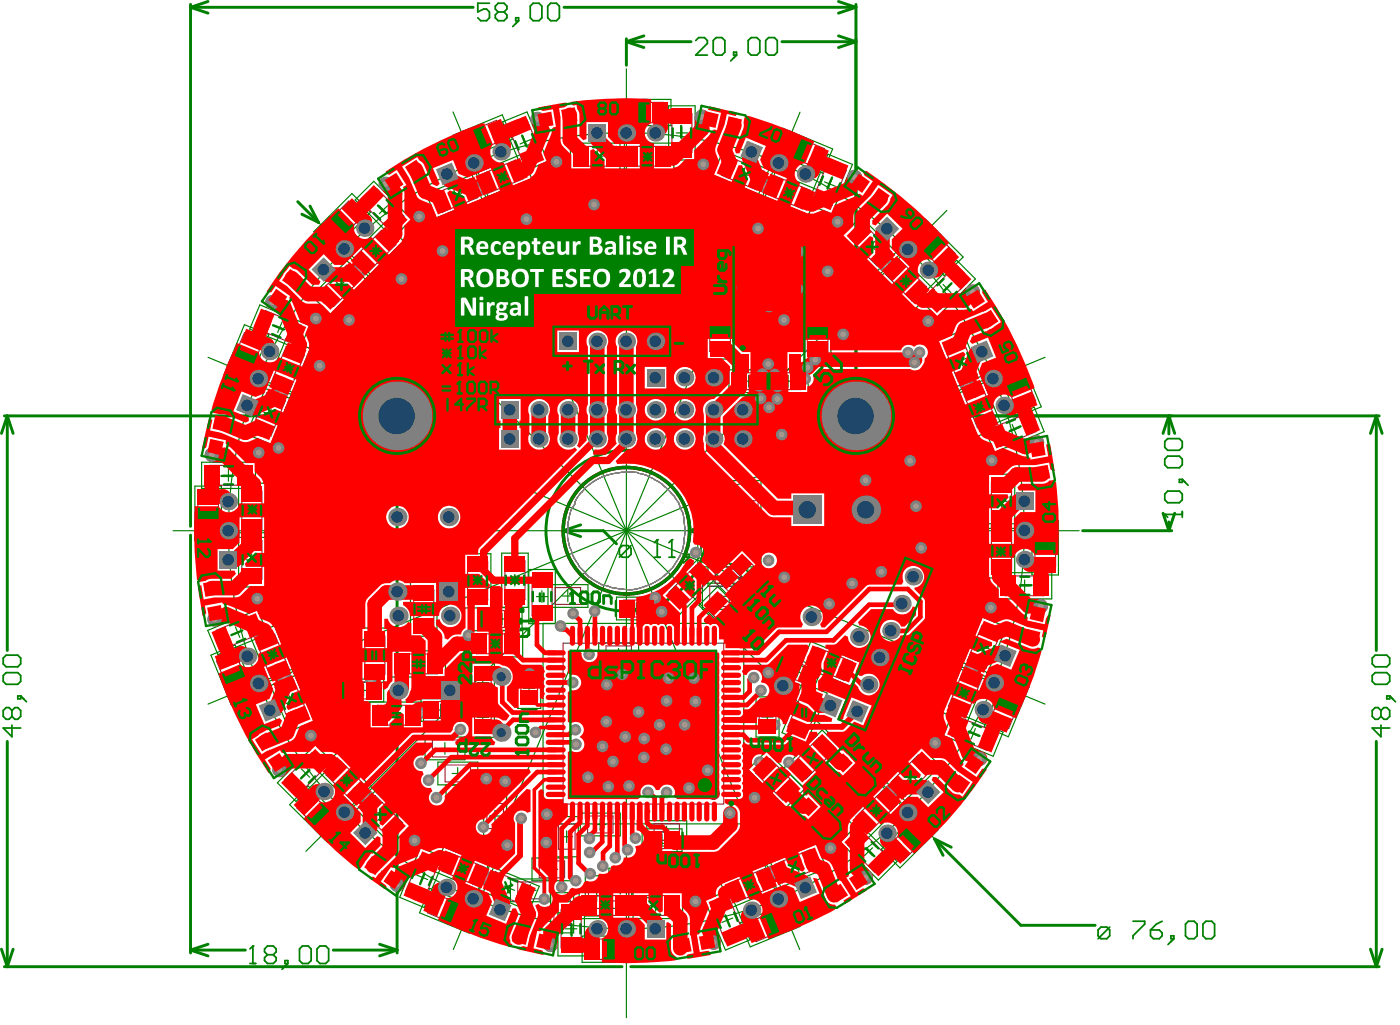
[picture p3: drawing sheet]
<svg xmlns="http://www.w3.org/2000/svg" width="202mm" height="148mm" viewBox="0 0 202 148" stroke-linecap="round" stroke-linejoin="round" font-family="sans-serif">
<path d="M84.7 70.5a9.1 9.1 0 0 1 8.7-1.8 9.8 9.8 0 0 1 4.2 3l.6 1 .2 .7 .4 .7 .1 .9a8.9 8.9 0 0 1-1.6 7.1 9.7 9.7 0 0 1-6 3.2 10.2 10.2 0 0 1-5.5-1.5l-.6-.3-1.3-1.5a9.2 9.2 0 0 1-1.8-4.9 9.8 9.8 0 0 1 .5-3.4l.5-.8a2.91 2.91 0 0 1 1.1-1.7z" fill="none" stroke="#808080" stroke-width=".14"/>
<g fill="none" stroke="#008000" stroke-width=".42">
<path d="M27.6 .6v75.5M27.6 1.1l2.5 .8M27.6 1.1h40.8M30.1 .2l-2.5 .9M81.6 1.1h42.2M90.6 5.6v3.8M90.6 6l2.5 .9M90.6 6h9.4M93.1 5.2l-2.5 .8M113.1 6h10.7M121.3 .2l2.5 .9M121.3 5.2l2.5 .8"/>
<path d="M123.8 .6v54.1M123.8 1.1l-2.5 .8M123.8 6l-2.5 .9M43.1 29.2l3 2.9M43.7 31l2.4 1.1M44.8 29.8l1.3 2.3M.6 60.1h51.4M1.1 60.1l-.9 2.5M1.1 60.1v33.9M1.1 60.1l.8 2.5M27.6 77.3v60.5M57.4 65.5v72.3"/>
<path d="M81.5 76.7h5.8l1.9 1.9M81.5 76.7l2.5 .9M84 75.9l-2.5 .8M99.7 76.7l2.6 .9M99.7 76.7h4.3M102.3 75.9l-2.6 .8M129.2 60.1h70.3M156.6 76.7h12.9M168.2 74.2l.9 2.5M169.1 60.1l.8 2.5M169.1 60.1l-.9 2.5M169.1 60.1v2.6"/>
<path d="M169.1 75.5v1.2M169.9 74.2l-.8 2.5M199.1 60.1l.8 2.5M199.1 60.1l-.9 2.5M199.1 60.1v33.9M1.1 107.2v32.5M199.1 107.2v32.5M.2 137.2l.9 2.5M.6 139.7h89.4M1.9 137.2l-.8 2.5M27.6 137.3l2.5 .9M27.6 137.3h7.9"/>
<path d="M30.1 136.5l-2.5 .8M48.2 137.3h9.2M54.9 136.5l2.5 .8M57.4 137.3l-2.5 .9M91.2 139.7h108.3M135.2 121.3l1.2 2.3M135.2 121.3l2.4 1.2M135.2 121.3l12.5 12.5h10.7M198.2 137.2l.9 2.5M199.9 137.2l-.8 2.5"/>
<circle cx="90.6" cy="76.7" r="11.6"/>
</g>
<g fill="none" stroke="#008000" stroke-width=".17">
<path d="M65.4 19.6l7.2-3 1.5 3.5-7.2 3zM65.5 16.2l50.2 121.1M69.4 19.1l.7 1.5M70.5 19.6l-1.5 .6M72.7 17.6l3.5-1.4 3 7.1-3.5 1.5zM75.6 19.7l.7 1.6M89.3 14.4h7.7v3.8h-7.7zM90.6 9.9v137.2M92.3 16.3h1.7M93.1 15.4v1.7M96.7 15.3h3.8v7.8h-3.8zM97.8 19.2h1.6"/>
<path d="M98.6 18.4v1.7M113.2 18.5l7.2 3-1.4 3.5-7.2-2.9zM115.7 16.2l-50.1 121.1M44.3 30.4l92.7 92.6M45.4 33.5l5.5-5.5 2.7 2.7-5.5 5.5zM48.9 31.5l1.2 1.2M50.1 31.5l-1.2 1.2M51.4 28.9l2.7-2.7 5.4 5.5-2.7 2.7zM53.3 39.9l-2.7-2.7-5.5 5.6 2.7 2.7 10.6-10.7-2.7-2.7-5.6 5.6 2.7 2.7M53.7 35.7l1.2 1.2M54.9 35.7l-1.2 1.2M54.9 29.7l1.1 1.2"/>
<path d="M56 29.7l-1.1 1.2M61.6 28l7.3-3 1.4 3.6-7.2 2.9zM65.7 27.5l.6 1.5M66.7 28l-1.5 .6M68.3 25.3l7.2-3 1.4 3.5-7.2 3zM72.3 24.8l.6 1.5M73.4 25.2l-1.6 .7M76.7 20.2l-1.5 .6M82.5 20.7h15v3.8h-15zM85.6 22.6h1.6M86.4 21.7v1.7M89.7 20.7v3.8"/>
<path d="M90.3 20.7v3.8M92.7 22.6h1.7M93.5 21.7v1.7M104.6 21.8l13.8 5.7-1.5 3.6-13.8-5.8zM106.7 24.7l1.5 .7M107.8 24.3l-.7 1.5M111.2 24.5l-1.5 3.6M111.8 24.8l-1.5 3.5M113.3 27.5l1.5 .6M114.4 27l-.7 1.6M115.3 21.5l1.6 .6M116.4 21l-.6 1.5"/>
<path d="M119.3 26.3l1.5 .6M119.8 22.3l3.5 1.5-3 7.1-3.5-1.4zM120.3 25.8l-.6 1.6M125.4 34.9l1.1 1.2M126.5 34.9l-1.1 1.2M126.9 39.1l2.7-2.7 5.5 5.5-2.7 2.7-10.6-10.6 2.7-2.7 5.5 5.6-2.7 2.7M130.4 39.9l1.2 1.2M131.1 34.3l2.7-2.7 5.5 5.6-2.7 2.7zM131.6 39.9l-1.2 1.2M134.6 35.2l1.2 1.2M135.8 35.2l-1.2 1.2M137 30.4l-92.8 92.7"/>
<path d="M30.1 51.7l121.1 50.1M34.9 50.9l1.5 .7M35.4 46.9l3.5 1.5-3 7.2-3.5-1.5zM35.9 50.5l-.6 1.5M37.6 44.1l7.2 3-1.5 3.5-7.2-3zM38.1 59.6l1.6 .6M38.6 55.6l3.5 1.4-2.9 7.2-3.6-1.4 5.8-13.8 3.5 1.4-3 7.2-3.5-1.4M39.2 59.1l-.6 1.6M39.7 47l1.5 .6M40.8 46.6l-.6 1.5M40.9 53l1.5 .6M42 52.5l-.7 1.6"/>
<path d="M48.6 40.7l1.2 1.2M49.8 40.7l-1.2 1.2M102.2 44.1h3.9v7.8h-3.9zM103.3 48h1.7M104.1 47.1v1.7M105.4 53.5h11.5v3.2h-11.5zM107.5 55.1h1.6M108.3 54.3v1.6M111.1 53.5v3.2M111.2 53.5v3.2M113.2 55.1h1.6M114 54.3v1.6"/>
<path d="M116.3 44.2h3.9v7.8h-3.9zM117.4 48.1h1.7M118.2 47.3v1.7M132.9 43.1l5.5-5.5 2.7 2.7-5.5 5.5zM135.6 49.3l3.6-1.5 3 7.2-3.6 1.5zM136.4 41.1l1.1 1.2M137.5 41.1l-1.1 1.2M138.4 55.9l3.5-1.5 3 7.2-3.5 1.5zM138.6 51.4l.6 1.5M139.7 51.8l-1.6 .7M141.3 58l.7 1.5M142.4 58.4l-1.5 .7"/>
<path d="M144.1 53l3.5-1.4 3 7.2-3.5 1.4zM147 55.1l.7 1.6M148.1 55.6l-1.5 .6M151.2 51.7l-121.1 50.1M25 76.7h131.1M28.2 70.3h3.8v7.8h-3.8zM29.2 66.8h7.8v3.8h-7.8zM29.3 74.2h1.6M30.1 73.3v1.7M32.2 68.7h1.7M33 67.9v1.7M34.5 69.9h3.8v14.9h-3.8z"/>
<path d="M34.5 77h3.8M34.5 77.7h3.8M35.6 73.8h1.7M36.4 72.9v1.7M72.6 80h3.8v7.8h-3.8zM100.9 69.5h9.2v12.4h-9.2zM104.7 75.7h1.6M105.5 74.9v1.6M142.4 61.8l7.2-2.9 1.4 3.5-7.2 3zM142.9 68.5h3.9v15h-3.9zM142.9 75.7h3.9M142.9 76.4h3.9"/>
<path d="M144 79.6h1.7M144 72.5h1.7M144.8 71.6v1.7M144.8 78.8v1.7M146.4 61.3l.6 1.6M147.5 61.8l-1.6 .6M149.3 75.3h3.8v7.8h-3.8zM150.4 79.2h1.6M151.2 78.4v1.6M30 91.1l7.3-3 1.4 3.6-7.2 2.9zM30.5 94.7l3.5-1.5 3 7.2-3.5 1.5zM33.4 96.8l.6 1.5"/>
<path d="M34 90.6l.7 1.5M34.5 97.2l-1.5 .7M35.1 91.1l-1.5 .6M35.6 80.9h1.7M36.4 80.1v1.7M39.1 94l.6 1.5M40.2 94.5l-1.6 .6M42.4 97.1l-3.5 1.4 3 7.2 3.5-1.4-5.7-13.8-3.5 1.4 2.9 7.2 3.6-1.4M49.7 98.2h5.8v3.2h-5.8zM51.8 99.8h1.6M52.3 90.8h3.8v7.8h-3.8zM52.6 99v1.6"/>
<path d="M53.4 94.7h1.6M54.2 93.9v1.6M56.6 94.1h7.8v3.8h-7.8zM59.4 84.1h3.8v7.9h-3.8zM59.7 96h1.7M60.5 88h1.6M60.5 95.1v1.7M61.3 87.2v1.7M67.2 80h3.8v7.9h-3.8zM67.8 91.2h7.8v3.8h-7.8zM68.2 95.8h3.3v10.8h-3.3zM68.3 84h1.6"/>
<path d="M69 98.7h1.7M69.1 83.1v1.7M69.7 87.8h5.8v3.3h-5.8zM69.8 97.9v1.6M70.9 93.1h1.6M71.7 92.2v1.7M71.8 89.5h1.6M72.6 88.6v1.7M73.7 83.9h1.6M74.5 83v1.7M74.9 96.6h3.3v5.8h-3.3zM75.7 99.5h1.7"/>
<path d="M76.5 82.3h3.8v7.9h-3.8zM76.5 98.7v1.7M77.6 86.2h1.6M78.4 85.4v1.7M78.5 90.1h29.1v29h-29.1zM79.3 84.5h5.7v3.3h-5.7zM81.3 86.2h1.7M82.1 85.3v1.7M86.6 92.9h5.8v3.3h-5.8zM88.7 94.6h1.6M89.2 86.3h5.7v3.3h-5.7zM89.5 93.7v1.7"/>
<path d="M91.2 88h1.7M92 87.1v1.7M95.7 86.1l5.5-5.5 2.7 2.7-5.5 5.5zM99.2 84.1l1.1 1.2M100.3 84.1l-1.1 1.2M101.1 87.5l2.7-2.7 5.5 5.5-2.7 2.7zM101.6 84.3h7.8v3.8h-7.8zM102.4 81.5h5.8v3.3h-5.8zM103 83.7l2.3-2.3 4.1 4.1-2.3 2.3zM104.5 83.1h1.6M104.6 88.3l1.2 1.2M104.7 86.2h1.6"/>
<path d="M105 81.8l2.3-2.3 4.1 4.1-2.3 2.3zM105.3 82.3v1.7M105.5 85.4v1.6M105.6 84l1.2 1.2M105.8 88.3l-1.2 1.2M106.8 84l-1.2 1.2M107.6 82.1l1.2 1.2M108.8 82.1l-1.2 1.2M113.5 94.5l5.3 2.2-1.2 3.1-5.4-2.2zM114.7 96.8l1.6 .7M115.8 96.4l-.6 1.5M116.1 98.7l3.5 1.5-3 7.2-3.5-1.5z"/>
<path d="M117.3 92.7l7.2 3-1.5 3.5-7.2-3zM119.4 95.6l1.5 .7M120.5 95.2l-.7 1.5M138.8 99.8l1.6 .6M139.1 96.4l3.5 1.4M139.3 95.8l3.6 1.4M139.9 99.3l-.6 1.6M141.5 93.2l1.6 .6M142.1 89.2l3.5 1.4-5.7 13.8-3.6-1.4zM142.6 92.7l-.6 1.6M144.3 82.8h7.8v3.8h-7.8zM145.3 97.8l3.5 1.5-3 7.2-3.5-1.5z"/>
<path d="M147.4 84.7h1.6M148.2 83.8v1.7M41.8 100.6l.7 1.6M41.9 116.3l2.7-2.7 5.5 5.5-2.7 2.7zM42.9 101.1l-1.5 .6M43.6 111.2l1.2 1.2M44.8 111.2l-1.2 1.2M45.4 117.1l1.2 1.2M45.6 107.6l2.7 2.7-5.5 5.6-2.7-2.7zM46.1 111.5l2.7-2.7 5.5 5.5-2.7 2.7zM46.6 117.1l-1.2 1.2M49.6 112.4l1.1 1.1"/>
<path d="M50.7 112.4l-1.1 1.1M51.1 116.6l2.7-2.7 5.5 5.5-2.7 2.7zM53.5 101.5h7.8v3.8h-7.8zM54.7 117.4l1.1 1.2M55.8 117.4l-1.1 1.2M56.6 103.4h1.6M57.4 102.5v1.7M60.9 101h5.8v3.3h-5.8zM61.5 106.5h5.8v3.3h-5.8zM63 102.6h1.6M63.3 110.2h5.8v3.3h-5.8zM63.5 108.2h1.7"/>
<path d="M63.8 101.8v1.7M64.3 107.3v1.7M64.5 113.5h5.8v3.3h-5.8zM65.4 111.8h1.6M66.2 111v1.7M66.6 115.1h1.6M67.4 114.3v1.7M68.2 100.8h3.3M68.2 101.6h3.3M69 103.7h1.7M69.8 102.8v1.7M70 115.1h3.3v5.8h-3.3z"/>
<path d="M70.8 118h1.6M71.6 117.1v1.7M80.3 118h3.3v5.9h-3.3zM83.9 117.5h5.8v3.3h-5.8zM86 119.2h1.6M86.8 118.3v1.7M92.2 104.6h1.7M92.9 119.8h5.7v3.3h-5.7zM93 103.8v1.6M93.5 118.6h5.8v3.3h-5.8zM96.4 119.4v1.7M108.2 111.3l2.7-2.7 5.5 5.4-2.7 2.7z"/>
<path d="M109.4 100.7h3.3v5.8h-3.3zM110.2 103.6h1.6M111 102.8v1.7M111.7 112.1l1.1 1.1M112.8 112.1l-1.1 1.1M113.4 111l5.5-5.5 2.7 2.7-5.5 5.5zM115.6 102.7l1.5 .7M116.7 102.3l-.6 1.5M116.9 109l1.2 1.2M118.1 109l-1.2 1.2M122.7 118.6l5.5-5.5 2.7 2.7-5.5 5.5zM126.2 116.6l1.2 1.1"/>
<path d="M127.4 116.6l-1.2 1.1M127.8 113.5l5.5-5.5 2.7 2.7-5.5 5.5zM131.3 111.5l1.2 1.2M132.5 111.5l-1.2 1.2M137.9 102.8l7.2 3-1.4 3.5-7.3-3zM140 105.8l1.5 .6M141.1 105.3l-.6 1.5M144.8 101.8l1.5 .7M145.9 101.4l-.6 1.5M60.3 126.5l1.6 .6M60.8 122.5l3.5 1.5-2.9 7.2-3.6-1.5zM61.4 126.1l-.6 1.5"/>
<path d="M62.2 128.4l7.1 3-1.4 3.5-7.2-3zM64.2 122.4l13.8 5.7-1.5 3.6-13.8-5.8zM64.3 131.4l1.5 .6M65.3 130.9l-.6 1.5M66.3 125.3l1.5 .7M67.3 124.9l-.6 1.5M70.8 125.2l-1.5 3.5M71.4 125.4l-1.5 3.5M72.9 128.1l1.5 .6M73.8 127.1h5.8v3.2h-5.8zM74 127.6l-.7 1.6M75.9 128.7h1.6"/>
<path d="M76.7 127.9v1.6M76.9 124h5.8v3.3h-5.8zM79 125.7h1.7M79.6 129h3.4v5.9h-3.4zM79.8 124.8v1.7M80.5 131.9h1.6M80.7 130.3h3.8v7.9h-3.8zM81.2 121h1.6M81.3 131.1v1.7M81.8 134.3h1.6M82 120.1v1.7M82.6 133.4v1.7"/>
<path d="M83.8 129h14.9v3.8h-14.9zM84.2 135.3h7.8v3.8h-7.8zM84.7 126.6h3.3v5.8h-3.3zM85.5 129.5h1.6M86.3 128.7v1.6M86.8 130.9h1.7M87.3 137.2h1.6M87.6 130v1.7M88.1 125.5h3.3v5.8h-3.3zM88.1 136.4v1.7M88.9 128.4h1.7M89.7 127.6v1.6"/>
<path d="M90.9 129v3.8M91.4 123.9h3.3v5.9h-3.3zM91.6 129v3.8M92.2 126.8h1.6M93 126v1.7M94 130.9h1.7M94.6 122.3h3.3v5.8h-3.3zM94.8 130v1.7M94.9 121.5h1.7M95.4 125.2h1.7M95.6 120.3h1.7M95.7 120.6v1.7"/>
<path d="M96.2 124.4v1.6M101.9 130.1l3.6-1.4 3 7.2-3.6 1.4zM104.3 127.7l13.8-5.7 1.4 3.5-13.8 5.7zM104.9 132.2l.6 1.6M106 132.7l-1.6 .6M107.1 133.4l7.2-3 1.4 3.5-7.2 3zM108.3 127.2l.6 1.5M109.4 127.6l-1.6 .7M110.9 125l1.4 3.5M111.1 132.9l.6 1.5M111.5 124.7l1.4 3.5M112.2 133.3l-1.6 .7"/>
<path d="M114.9 124.4l.6 1.6M116 124.9l-1.5 .6M121.5 121.7l2.7-2.7 5.5 5.5-2.6 2.7zM125 122.6l1.2 1.1M126.2 122.6l-1.2 1.1M127.5 122.8l5.5-5.6 2.7 2.7-5.5 5.6zM131 120.7l1.2 1.2M132.2 120.7l-1.2 1.2"/>
<circle cx="90.6" cy="76.7" r="57.6"/>
</g>
<path d="M57.4 56.7v6.9M123.8 56.7v6.9M53.9 60.1h7M120.3 60.1h7" fill="none" stroke="#008000" stroke-width=".34"/>
<g fill="none" stroke="#008000" stroke-width=".25">
<path d="M70.8 .5h-1.7v1.2l.9-.4h.4l.4 .4v.9l-.4 .4h-.9l-.4-.4M72.1 1.7l-.5-.4v-.4l.5-.4h.8l.4 .4v.4l-.4 .4M72.1 1.7l-.5 .5v.4l.5 .4h.8l.4-.4v-.4l-.4-.5M72.1 1.7h.8M74.6 2.6h.4v.4h-.4zM75 3l-.8 .8M76.7 .9l.4-.4h.9l.4 .4v1.7l-.4 .4h-.9l-.4-.4zM79.2 .9l.4-.4h.9l.4 .4v1.7l-.4 .4h-.9l-.4-.4zM100.6 5.9l.5-.5h.8l.4 .5v.4l-1.7 1.7h1.7M103.2 5.9l.4-.5h.8l.4 .5v1.6l-.4 .5h-.8l-.4-.5zM106.1 7.5h.4v.5h-.4zM106.5 8l-.8 .8"/>
<path d="M108.2 5.9l.4-.5h.9l.4 .5v1.6l-.4 .5h-.9l-.4-.5zM110.7 5.9l.5-.5h.8l.4 .5v1.6l-.4 .5h-.8l-.5-.5zM89.6 79.3l.4-.4h.9l.4 .4v.8l-.4 .5h-.9l-.4-.5zM91.3 78.9l-1.7 1.7M95.1 78h.1M95.1 78v2.6M95.1 78l-.5 .4M97.2 78h.1M97.2 78v2.6M97.2 78l-.4 .4M101.4 78.4l.4-.4h.9l.4 .4v1.7l-.4 .5h-.9l-.4-.5zM103.9 78.4l.4-.4h.9l.4 .4v.5l-1.7 1.7h1.7"/>
<path d="M168.5 74.4h.1M168.5 63.8l.4-.4h1.7l.4 .4v.9l-.4 .4h-1.7l-.4-.4zM168.5 66.4l.4-.5h1.7l.4 .5v.8l-.4 .4h-1.7l-.4-.4zM168.5 71.4l.4-.4h1.7l.4 .4v.9l-.4 .4h-1.7l-.4-.4zM168.5 74.4h2.5M168.5 74.4l.4 .4M170.6 69.3h.4v.4h-.4zM171 73.9v.9M171 69.3l.8 .8M.5 95.1l.4-.4h1.7l.4 .4v.9l-.4 .4h-1.7l-.4-.4zM.5 97.7l.4-.5h1.7l.4 .5v.8l-.4 .4h-1.7l-.4-.4zM94.6 80.6h.9"/>
<path d="M96.8 80.6h.8M99.3 80.1h.4v.5h-.4zM99.7 80.6l-.8 .8M198.5 97.7l.4-.5h1.7l.4 .5v.8l-.4 .4h-1.7l-.4-.4zM198.5 95.1l.4-.4h1.7l.4 .4v.9l-.4 .4h-1.7l-.4-.4zM1.7 104.8v1.7l-1.2-1.3h2.5M1.7 102.7v.9M1.7 102.7l-.4-.4h-.4l-.4 .4v.9l.4 .4h.4l.4-.4M1.7 102.7l.4-.4h.5l.4 .4v.9l-.4 .4h-.5l-.4-.4M2.6 100.6h.4v.4h-.4zM3 100.6l.8 .8M199.7 104.8v1.7l-1.2-1.3h2.5"/>
<path d="M199.7 102.7l-.4-.4h-.4l-.4 .4v.9l.4 .4h.4l.4-.4M199.7 102.7l.5-.4h.4l.4 .4v.9l-.4 .4h-.4l-.5-.4M199.7 102.7v.9M200.6 100.6h.4v.4h-.4zM201 100.6l.8 .8M36.2 139.3h.8M36.6 136.7h.1M36.6 136.7v2.6M36.6 136.7l-.4 .5M38.7 138l-.4 .4v.5l.4 .4h.8l.4-.4v-.5l-.4-.4M38.7 138l-.4-.4v-.4l.4-.5h.8l.4 .5v.4l-.4 .4M38.7 138h.8"/>
<path d="M41.2 138.9h.4v.4h-.4zM41.6 139.3l-.8 .8M43.3 137.2l.4-.5h.9l.4 .5v1.7l-.4 .4h-.9l-.4-.4zM45.8 137.2l.5-.5h.8l.4 .5v1.7l-.4 .4h-.8l-.5-.4zM158.8 134.4l.4-.4h.9l.4 .4v.9l-.4 .4h-.9l-.4-.4zM160.5 134l-1.7 1.7M163.9 133.2h1.7v.4l-1.7 1.7v.4M166.4 134.4h1.3l.4 .5v.4l-.4 .4h-.9l-.4-.4zM168.1 133.2l-.8 .4-.9 .8M169.4 135.3h.4v.4h-.4zM169.8 135.7l-.9 .8M171.5 133.6l.4-.4h.8l.5 .4v1.7l-.5 .4h-.8l-.4-.4z"/>
<path d="M174 133.6l.4-.4h.9l.4 .4v1.7l-.4 .4h-.9l-.4-.4z"/>
</g>
<g fill="none" stroke="#800080" stroke-width=".17">
<path d="M66.6 19.6l5.2-2.2 1.1 2.8-5.1 2.1zM73.6 18.5l2.6-1.1 2.2 5.1-2.7 1.1zM80.6 16.6l.1 .7M80.9 16.9l-.6 .1M90.3 14.8h5.7v2.9h-5.7zM97.2 16.4h2.9v5.6h-2.9zM104.1 17.6l.7 .1M104.5 17.3l-.1 .7M114.1 19.3l5.2 2.2-1.2 2.8-5.2-2.2zM46.4 33l4-3.9 2.1 2.1-4 3.9zM51.3 37.2l3.9-3.9 2.1 2-4 4zM52.5 29.4l2-2.1 3.9 4-2 2z"/>
<path d="M58.3 25.1l.4 .6M58.7 25.2l-.5 .4M62.8 28l5.2-2.1 1.1 2.7-5.1 2.1zM69.4 25.3l5.2-2.2 1.1 2.7-5.1 2.1zM83.6 21.2h5.6v2.8h-5.6zM90.8 21.2h5.5v2.8h-5.5zM105.4 22.7l5.2 2.1-1.1 2.7-5.2-2.2zM112 25.4l5.2 2.1-1.1 2.7-5.1-2.1zM119.8 23.5l2.6 1.1-2.1 5.1-2.7-1.1zM123 34.5l2-2 3.9 3.9-2 2.1zM125.6 27.3l.6 .4M126.1 27.3l-.4 .5"/>
<path d="M128 39.6l2.1-2.1 3.9 4-2.1 2zM134.3 32.7l3.9 4-2.1 2.1-4-4zM35.4 48.1l2.7 1.1-2.2 5.2-2.7-1.1zM38.4 44.9l5.2 2.1-1.1 2.7-5.2-2.1zM38.6 56.7l2.7 1.2-2.1 5.1-2.7-1.1zM40.9 41.5l.6 .4M41.4 50.1l2.6 1.2-2.1 5.1-2.7-1.1zM41.4 41.5l-.4 .5M46.2 42.3l3.9-4 2.1 2.1-4 3.9zM102.7 45.2h2.9v5.6h-2.9zM106.5 53.9h3.7v2.4h-3.7zM112.2 53.9h3.6v2.4h-3.6z"/>
<path d="M116.8 45.3h3v5.6h-3zM134 42.6l3.9-3.9 2 2.1-3.9 3.9zM136.5 50.1l2.7-1.1 2.1 5.1-2.7 1.1zM139.3 56.7l2.6-1.1 2.2 5.2-2.7 1zM141.9 44.4l.4 .6M142.3 44.5l-.5 .4M144.9 53.9l2.8-1.2 2.1 5.3-2.8 1.1zM28.6 71.4h3v5.6h-3zM30.3 67.3h5.5v2.8h-5.5zM31.2 62.9l.7 .1M31.6 62.6l-.1 .7M35 71h2.9v5.5h-2.9z"/>
<path d="M35 78.1h2.9v5.6h-2.9zM101.3 72.4h8.3v6.6h-8.3zM143.4 69.7h2.9v5.5h-2.9zM143.4 76.8h2.9v5.6h-2.9zM143.6 61.8l5.1-2.1 1.1 2.7-5.1 2.1zM149.7 76.4h3v5.6h-3zM150.4 66.3l.1 .7M150.7 66.6l-.6 .1M30.8 86.5l.1 .7M31.1 86.8l-.6 .1M31.3 91.1l5.1-2.1 1.1 2.7-5.1 2.1zM31.3 95.5l2.7-1.1 2.2 5.2-2.7 1.1z"/>
<path d="M37 92.8l2.7-1.2 2.1 5.2-2.7 1.1zM39.8 99.4l2.6-1.2 2.2 5.2-2.7 1.1zM50.8 98.6h3.6v2.4h-3.6zM52.8 91.9h2.9v5.6h-2.9zM57.7 94.5h5.6v2.9h-5.6zM59.8 85.3h2.9v5.5h-2.9zM67.6 81.2h2.9v5.5h-2.9zM68.6 96.9h2.4v3.6h-2.4zM68.9 91.6h5.6v2.9h-5.6zM70.8 88.3h3.7v2.4h-3.7zM73 81.1h2.9v5.6h-2.9zM75.3 97.7h2.4v3.6h-2.4z"/>
<path d="M76.9 83.5h3v5.5h-3zM80.3 84.9h3.7v2.5h-3.7zM81.5 93h23.2v23.2h-23.2zM87.6 93.4h3.7v2.4h-3.7zM90.2 86.7h3.7v2.5h-3.7zM96.8 85.6l3.9-3.9 2 2.1-3.9 3.9zM102.2 88l2.1-2.1 3.9 3.9-2.1 2.1zM102.7 84.7h5.6v3h-5.6zM103.5 81.9h3.6v2.4h-3.6zM105.8 82.4l2.5 2.6-1.6 1.7-2.6-2.5zM107.8 80.6l2.5 2.5-1.7 1.7-2.5-2.5zM114.3 95.3l3.4 1.4-1 2.3-3.3-1.4z"/>
<path d="M116.1 99.9l2.6 1.1-2.1 5.2-2.7-1.1zM118.2 93.6l5.1 2.1-1.1 2.7-5.2-2.1zM139.3 97l2.7 1.1-2.1 5.2-2.7-1.2zM142.1 90.4l2.6 1.1-2.1 5.1-2.7-1.1zM145.3 99l2.7 1.1-2.1 5.2-2.8-1.1zM145.4 83.2h5.6v2.9h-5.6zM149.4 90.3l.7 .2M149.8 90.1l-.1 .6M39 108.4l.4 .6M39.4 108.6l-.5 .3M41.2 112.7l3.9-3.9 2.1 2-3.9 4zM42.9 116.8l2.1-2.1 4.1 3.9-2.2 2.1z"/>
<path d="M47.2 112l2-2 3.9 3.9-2 2zM54.3 115l3.9 3.9-2 2.1-3.9-3.9zM54.6 102h5.5v2.8h-5.5zM61.9 101.4h3.7v2.4h-3.7zM62.5 107h3.7v2.4h-3.7zM64.4 110.6h3.7v2.4h-3.7zM65.6 113.9h3.6v2.5h-3.6zM68.6 101.9h2.4v3.6h-2.4zM70.4 116.1h2.4v3.7h-2.4zM80.8 119.1h2.4v3.7h-2.4zM85 118h3.7v2.4h-3.7zM94.6 119.1h3.7v2.4h-3.7z"/>
<path d="M109.3 111.7l2-2 4 3.9-2.1 2zM109.8 101.8h2.4v3.6h-2.4zM114.5 110.5l4-3.9 2 2.1-3.9 3.9zM117.9 117.6l.5 .5M118.4 117.6l-.5 .5M122.9 111.3l.5 .5M123.4 111.3l-.5 .5M123.8 118.1l4-3.9 2 2-3.9 3.9zM128.9 113l3.9-3.9 2.1 2.1-4 3.9zM138.8 103.7l5.1 2.1-1.1 2.7-5.2-2.1zM139.6 111.7l.6 .4M140.1 111.7l-.4 .5"/>
<path d="M55.2 125.9l.5 .4M55.6 125.9l-.4 .5M60.8 123.7l2.7 1.1-2.1 5.2-2.7-1.1zM63 129.2l5.2 2.2-1.2 2.7-5.2-2.2zM65 123.3l5.2 2.1-1.1 2.7-5.2-2.2zM71.6 126l5.2 2.1-1.1 2.7-5.2-2.1zM74.9 127.5h3.6v2.4h-3.6zM76.7 135.7l.6 .1M77.1 135.4l-.2 .7M78 124.4h3.7v2.5h-3.7zM80.1 130.1h2.4v3.7h-2.4zM81.2 131.5h2.9v5.5h-2.9z"/>
<path d="M84.9 129.5h5.5v2.8h-5.5zM85.1 127.7h2.4v3.6h-2.4zM85.2 135.7h5.7v3h-5.7zM88.5 126.6h2.4v3.6h-2.4zM91.8 125h2.4v3.7h-2.4zM92 129.5h5.6v2.8h-5.6zM93.9 120.2h3.7v2.5h-3.7zM95.1 123.4h2.4v3.6h-2.4zM100.5 136.1l.1 .7M100.9 136.4l-.7 .1M102.8 131l2.7-1.1 2.1 5.1-2.7 1.1zM105.5 127.7l5.1-2.2 1.1 2.7-5.1 2.2z"/>
<path d="M108.2 133.3l5.2-2.1 1.2 2.7-5.2 2.2zM112.1 125l5.1-2.2 1.1 2.7-5.1 2.1zM122.5 127.9l.4 .6M122.6 122.2l2.1-2.1 3.9 4-2.1 2zM123 128l-.5 .4M128.5 122.3l4-4 2.1 2.1-4 4z"/>
<circle cx="108.1" cy="77.5" r=".84"/>
<circle cx="103.2" cy="114.7" r=".84"/>
</g>
<g fill="#f00">
<path d="M53.6 113.9l6.6-6.6h2.3l.1 .5-1.4 1.4a1.14 1.14 0 0 0-1.4 1.1 1.14 1.14 0 0 0 1.3 1.2l.2 .4a1.13 1.13 0 0 0-.3 1.4 1.13 1.13 0 0 0 1.3 .6l.2 .5a1.14 1.14 0 0 0 .3 2 1.14 1.14 0 0 0 1.5-1.3l3.9-3.9h8.4l.2 .4-6.8 6.8a1.14 1.14 0 0 0-1.2 1.3 1.14 1.14 0 0 0 1.4 1 1.14 1.14 0 0 0 .8-1.5l5.2-5.2 .5 .2v3.1l-.4 .2a1.14 1.14 0 0 0-1.6-.1 1.14 1.14 0 0 0-.2 1.5v4.5l-2.4 2.4-3.4-1.4-1.4 3.3 3.3 1.4 .6 1.2-.9 2.1 2.9 1.1 .9-2.2h.5l.4 .9-1.2 2.8a1.08 1.08 0 0 0 0 1.1v.2l.3 .2-.2 .4a57.6 57.6 0 0 1-10.6-3.9l1.3-3.2a1.56 1.56 0 0 0 1.5-1.1 1.56 1.56 0 0 0-.7-1.8l1.3-3.3-2.5-1v.1l-.4-.1a2.65 2.65 0 0 0-1.8 .5l-1.2-.4-.4 1.1-2.8 1.2-.5 .4-.4 .1-.1-.2-1.5 2.1 .8 .6v.4l-.3 .1-2.2-1.5 .1-.2 .5-.1 .3 .2 .4-.6 2.7-2.5 .2-.3 .2-.7v-2l1.4-1.4-2-1.9-1.8 1.8-.5-.2v-2.2l.9-.9z"/>
<path d="M107.5 96.1h3.6l2.9-2.9h2.8l.2 .4-2 5 .6 .2v1.4l-.5 1.2 1.7 .7 .9 .9a1.75 1.75 0 0 0 1.5 .3l1.2 .5-.1 .6h-3.5l-2.5-1.1-.6 1.4-.5-.1a1.12 1.12 0 0 0-1.4-.9h-2.3v.8h-4.8v-.8h2.1a.68 .68 0 0 0 .7-1v-.2h.8l.2-.1 1.4-1.5a1.15 1.15 0 0 0 1.4-1 1.15 1.15 0 0 0-1.2-1.2v-.2a1.15 1.15 0 0 0-.5-1.6 1.15 1.15 0 0 0-1.6 .7l-.5-.1-.2-.4z"/>
<path d="M92 86.3a9.4 9.4 0 0 0 7.2-5.1l.6-.5 .5 .3 .1 .1-.1 .5-1.1 1.1 1.3 1.2v2.3l-.5 .2-2.2-2.3-2 2 2.6 2.5-.1 4.5h-.7l-.1-.1v-2.2a.66 .66 0 0 0-.4-.6 .66 .66 0 0 0-.7 .2h-.2a.66 .66 0 0 0-.9 0h-.1a.76 .76 0 0 0-1.1 0 .68 .68 0 0 0-.8-.2 .68 .68 0 0 0-.4 .6v2.2v.1h-.7l-.2-2.6z"/>
<path d="M82.1 94.1h1.7l.4 .4a1.14 1.14 0 0 0 1.2 1.2 1.14 1.14 0 0 0 1-1.4l.1-.2h16l1.5 .3v20.7l-.5 .4h-5.5l-.5-.4a1.15 1.15 0 0 0-.6-1.6 1.15 1.15 0 0 0-1.5 .7h-.5a1.15 1.15 0 0 0-1.6-.7 1.15 1.15 0 0 0-.6 1.6l-.4 .4h-10.2v-6.8l.5-.3a1.14 1.14 0 0 0 1.7-.1 1.14 1.14 0 0 0-.4-1.7 1.2 1.2 0 0 0 .5-1.4 1.2 1.2 0 0 0-1.1-.8l-.7 .2-.5-.2v-4.3l.5-.3a1.15 1.15 0 0 0 1.5-1.1 1.15 1.15 0 0 0-1.5-1.1l-.5-.3z"/>
<path d="M46.4 32.5l2.6-2.4 2.3 2.4-.1 .1a1.63 1.63 0 0 0 .7 1.7 1.63 1.63 0 0 0 1.8 0l2.6 2.5 1.9-2h-.1l.3-.6 .1-1.6 .9-.9-.9-.9v-2.9l-.2-.9 .5-.2-1.4-2.2-1.1 .7-.5-.2v-.3a62.7 62.7 0 0 1 13.7-6.9l.5-.1 1.3 3.1a1.59 1.59 0 0 0-.2 1.9 1.59 1.59 0 0 0 1.8 .7l1.3 3.3 2.6-1.1-.1-.1 .6-.4 .6-1.4 1.2-.5-.5-1.1 1.1-2.8 .1-.7 .2-.3 .4-.1-.4-2.5-1.5 .3-.7-.3v-.3l4.1-.7 .1 .5-.3 .2-.8 .1 .2 1.3v3.4l.1 .6 1.4 1.5v2h2.8v-2.7l.4-.2 1.6 1.6v1.3h5.1v-3.6h-3.5l-1.1-1v-2.1h-3.1v2.4l-.4 .2-.6-.6v-2.2a1.9 1.9 0 0 0-.3-1.7l-.1-.6-.5 .1-.4-.3v-.3a56.9 56.9 0 0 1 11.7-.4v3.5a1.6 1.6 0 0 0-.9 1.7 1.6 1.6 0 0 0 1.3 1.3v3.6h2.7v-.2l.8-.1 1.1-1.1h1.2v-1.3l2.1-2.1 .4-.6 .4-.3 .4 .1 .6-2.5-1.9-.5 .2-.4 4 .9-.2 .5-1.3-.3-.3 1.5-1.3 3.2a2.54 2.54 0 0 0 .5 2.2l-.7 1.8 2.5 1.1 1-2.4h.5l.9 2.1-.5 1.1 4.7 1.9 1.4-3.3-3.3-1.3-.6-1.3 .9-2-2.9-1.2-1 2.3h-.5l-.1-.5 1.2-3.1 .2-1.5 .4-.4a59.4 59.4 0 0 1 9.7 3.7l-1.3 3.2a1.59 1.59 0 0 0-1.5 1.2 1.59 1.59 0 0 0 .7 1.7l-1.4 3.3 2.6 1.1v-.1l.8 .1 1.4-.6 1.1 .5 .5-1.1 3-1.3 .4-.3 .3-.1 .4 .3 1.4-2.1-1.2-.9-.1-.3 .4-.3h.1a59.9 59.9 0 0 1 11.9 10.4l-2.5 2.5a1.56 1.56 0 0 0-1.8 .5 1.56 1.56 0 0 0 0 1.9l-2.5 2.5 1.9 1.9h.1l.2 .1a2.25 2.25 0 0 0 2 .3l.9 .9 .8-.9h3l.7-.2 .4 .1 .2 .3 2.2-1.4-.8-1.3v-.3l.5-.1v.1a61.6 61.6 0 0 1 7 14.1l-3.3 1.4-.1-.1a1.6 1.6 0 0 0-1.8-.1 1.6 1.6 0 0 0-.7 1.7l-3.3 1.4 1.1 2.5h.1a2.18 2.18 0 0 0 1.8 1.2l.5 1.1 1.1-.4 2.8 1.1 .8 .1 .4 .2v.2l2.6-.4-.3-1.6 .1-.2h.5l.6 3.9h-.1l-.5-.3-.2-.9-2 .3-3 .1-.3 .1-1.4 1.3h-1.9v2.8h2.6l.2 .4-1.6 1.6h-1.2v5.1h3.5v-3.6l1-1h2.2v-3.1h-2.4l-.2-.5 .5-.5h3.4l.3-.1 .3-.3 .6-.1 .5 .3a67.6 67.6 0 0 1 .3 10.6l-3.5-.1a1.59 1.59 0 0 0-1.6-.9 1.59 1.59 0 0 0-1.4 1.3h-3.5v2.8h.1l.2 .7 1.1 1.1v1.2h1.2l2.1 2.2 .6 .3 .3 .4-.1 .4 2.5 .5 .2-.8 .3-.5 .2-.1 .2 .1-.8 3.2h-.5l.2-1-2.4-.5-2.4-1a2.46 2.46 0 0 0-2.2 .5l-1.8-.8-1 2.6 2.4 1v.5l-2.1 .8-1.1-.4-2 4.7 3.3 1.3 1.4-3.3 1.2-.5 2.1 .8 1.2-2.9-2.9-1.1 1-.5 3.3 1.4 .7 .1 .5-.2 .3 .1 .2 .4a52.3 52.3 0 0 1-3.7 9.7l-3.1-1.3a1.56 1.56 0 0 0-1.2-1.5 1.56 1.56 0 0 0-1.7 .8l-3.4-1.4-1 2.5 .1 .1-.1 .7 .5 1.5-.4 1.1 1.1 .5 1.1 2.7 .5 .6 .1 .4-.3 .3 2.2 1.5 .8-1.2h.5l.1 .2-.1 .1a58.8 58.8 0 0 1-10.4 12l-2.4-2.4a1.62 1.62 0 0 0-.6-1.8 1.62 1.62 0 0 0-1.9-.1l-2.5-2.5-1.9 2 .1 .1-.2 .3a2.8 2.8 0 0 0-.2 1.8l-.9 .9 .9 .9v3l.2 .7v.4l-.4 .1 1.4 2.2 1-.6 .5 .1 .1 .2-3.2 1.9-.2-.4 1-.7-1.3-2.1-.5-.2-.9-2.1a1.97 1.97 0 0 0-1.5-1.1l-.8-1.9-2.5 1.1 .9 2.4-.3 .4-2-.8-.5-1.2-4.8 1.9 1.4 3.3 3.3-1.3 1.3 .5 .9 2 2.8-1.2-.9-2.2 .1-.1 .5 .1 1.2 2.9a1.26 1.26 0 0 0 1.4 .9l.1 .2-.1 .5-.7 .4a51.3 51.3 0 0 1-9 3.8l-1.2-3.1v-.1a1.56 1.56 0 0 0 .1-1.8 1.56 1.56 0 0 0-1.7-.7l-1.4-3.3-2.5 1.1 .1 .1a1.35 1.35 0 0 0-.9 1.7l-1.5 .6 .4 1-1.2 2.9v.7l-.2 .3h-.3l.4 2.5 1.2-.2 .4 .4v.3l-3.4 .5-.1-.5 .1-.1 .9-.2-.4-2.5-.1-.2-.1-2.6-.3-.6-.8-.8v-2h-2.7v2.6l-.5 .2-1.6-1.6v-1.2h-5.1v3.6h3.6l1 1v2.1h3.1v-2.4l.2-.1 .4 .3 .1 3.8a1.36 1.36 0 0 0 .7 .9v.5l-1 .1a58.1 58.1 0 0 1-9.7 .2v-3.4a1.62 1.62 0 0 0 .8-1.7 1.62 1.62 0 0 0-1.3-1.3v-3.6h-2.7v.1l-.4 .1-.6 .3-.9 .9h-1.2v1.2l-2.1 2.1-.4 .7-.2 .1h-.4l-.5 2.5 1.2 .3 .3 .4-.2 .3-3.7-.9 .1-.3 .7-.2 .7 .2 .4-1.6 1-2.6a1.16 1.16 0 0 0 0-1.1l-.3-.7 .5-.3a1.15 1.15 0 0 0 1.8 .1 1.15 1.15 0 0 0-.4-1.7v-2.3l-1.4-1.5v-10.8l.2-.3h.4l.2 .4a.7 .7 0 0 0 .6 1h2.2v.6h.5l.1 .1v1.8l-1.3 1.3-.2 .5v7.5l-.1 .1a1.15 1.15 0 0 0 .2 1.9 1.15 1.15 0 0 0 1.7-.8l.4-.2 .2 .1a1.11 1.11 0 0 0 1.4-.8l.5-.3 .2 .1a1.13 1.13 0 0 0 1.5-1.1h.6a1.15 1.15 0 0 0 1.2-1.1l.3-.1h.3a1.15 1.15 0 0 0 1.2-1.1h.6a1.1 1.1 0 0 0 1.1-1.6v-.1h.3a1.13 1.13 0 0 0 .9-1.2 1.13 1.13 0 0 0-1-1.1v-3.8l.1-.1h.6l.1 .1 .1 3a1.82 1.82 0 0 0 1.2 .9h1.4l.2 .3v2.6h1.2l.6 .1h5.9l.6-.3 2.7-2.8 .2-.7v-2.1a1.33 1.33 0 0 0-1.8-.9l-.4-.3v-.5h2.3a.82 .82 0 0 0 .2-1.2 .96 .96 0 0 0 0-1.1 .9 .9 0 0 0 0-1.1 .97 .97 0 0 0 0-1.1 .9 .9 0 0 0 0-1 .97 .97 0 0 0 0-1.1 .96 .96 0 0 0 0-1.1l.3-.5 .7 .3h5.2l1.2-1.1 1.9 .7 .5-1.4h1l.2 .4-1.3 1.4 3.6 3.6 .8 .4 .5 .5 1.8-1.8-.9-1-.9-.9-.1 .2-2.3-2.4 .2-.4 2.4-.1 1.5-1.4 1.3 .6 1.2-2.9-2.9-1.2-1.2 2.9v.1l-.3 .3h-.5l-.1-.2 1.2-2.8-3-1.2-.4 .1-.6-.2v-1.4l.4-.4a2.31 2.31 0 0 0 .4-2.2l.8-1.9-.6-.2 .1-.5 1.4-.1 1.4-1.3 .5 .3a1.62 1.62 0 0 0 1.6 1.6 1.62 1.62 0 0 0 1.6-1.7 1.62 1.62 0 0 0-1.6-1.6l-.2-.5 1.9-1.9h3.2v.2a1.56 1.56 0 0 0 1.6 .6 1.56 1.56 0 0 0 1.2-1.1l.5 .1v1.1l-1.7 1.7h-.5a1.57 1.57 0 0 0-2.3-.8 1.57 1.57 0 0 0-.2 2.5 1.57 1.57 0 0 0 2.5-.5h.8l.5-.1 2.2-2.3v-2.7l-1.6-1.6 .1-.2 .4-.1a1.57 1.57 0 0 0 .8-2 1.57 1.57 0 0 0-2-.8 1.57 1.57 0 0 0-.8 2l-.3 .5-4.9 .1-6.2 6.1h-.5l-.1-.5a1.63 1.63 0 0 0-.3-2.3 1.63 1.63 0 0 0-2.2 .1 1.63 1.63 0 0 0-.1 2.2l-.2 .5h-3.5l-3 3h-4.5v-.6h-.2v-.7h-.7v-.1v-1.5a.68 .68 0 0 0-.4-.6 .68 .68 0 0 0-.8 .2l-.6-.2-.4-.3v-.4l.8-.7 .6 .6 2.5-2.5-.9-1 4.5-4.3-2-2-3.3 3.3h-.7l-1.8-1.8v-.4a1.15 1.15 0 0 0 .2-1.4 1.15 1.15 0 0 0-1.2-.6l-.3-.4a9.7 9.7 0 0 0-10.9-11.2l-.3-.5 1.7-1.6a1.56 1.56 0 0 0 1.3-2.4v-2.6l.2-.8-.2-.8v-8.3a1.58 1.58 0 0 0-1.4-2.3 1.58 1.58 0 0 0-1.3 2.3v8.3l-.3 .8 .3 .8v2.6a1.53 1.53 0 0 0-.1 1.5l-1.6 1.6h-1.8v-.1l.2-.6a1.59 1.59 0 0 0 1.7-.6 1.59 1.59 0 0 0 .1-1.8v-2.6l.2-.8-.2-.8v-8.3a1.58 1.58 0 0 0-1.4-2.3 1.58 1.58 0 0 0-1.4 2.3v8.3l-.2 .8 .2 .8v2.6l-.1 .4v.7l-1.1 1.1-.4-.4 .2-.2a1.63 1.63 0 0 0 0-1.6v-2.6l.1-.3a1.57 1.57 0 0 0-1.7-2 1.57 1.57 0 0 0-1.2 2.3v2.6l-.1 .4a1.58 1.58 0 0 0 .6 1.7 1.58 1.58 0 0 0 1.8 0l.4 .3-14.1 14.2-.2 .2v.8h-1.9v2.8h2l1.6 1.6-.1 .4h-3.5v5.8a1.05 1.05 0 0 0-.6 .9 1.86 1.86 0 0 0-1.9 .8l-.5-.2v-.2a2.51 2.51 0 0 0-1.2-1.8v-.7l.5-.1 .1 .4a1.63 1.63 0 0 0 2.7 .2 1.63 1.63 0 0 0-.7-2.6 1.63 1.63 0 0 0-2.2 1.5h-4.2a1.64 1.64 0 0 0-.9-1.5l-.1-.5h4.8v-2.7h-4.6a1.53 1.53 0 0 0-2.1 0 1.68 1.68 0 0 0-1.5 .4l-1.6 1.7-.4 .6-.1 3.9h-.4v2.8h3.6v-2.8h-.4v-1.5h.5a1.61 1.61 0 0 0 1.3 1.3 1.61 1.61 0 0 0 1.6-.8l.5 .2v1.7h1.2l.9 .8v5.1h2.7v-.9l2.4-2.4h1.1l.1 .1v.3h2.8v-3.5h-1.6l-.1-.1v-3.4h1.9v-2.8l.4-.3h1l.4 .4v9.7h1.4l1.3 1.3h2.9l.3 .4 .2 .5-.2 .6 .2 .6a.76 .76 0 0 0 0 1.1 .66 .66 0 0 0 0 .9l-.3 .9-.4-.2v-1.4h-3.1v2.8h-.6l-1.1-1.1v-1.9a1.62 1.62 0 0 0 .8-1.8 1.62 1.62 0 0 0-1.4-1.3 1.54 1.54 0 0 0-1.3-.3h-3.1v2.8h2.8l.6 .6 .3 .1 .1 2.3 1.6 1.7-.5 .7h-.5l-.6-.3-.4-.1h-3.4v2.8h2.7l.4 .6 .2 .2-.1 .4h-5.6l-.1-.4 .7-.7a1.15 1.15 0 0 0 1.3-1.1 1.15 1.15 0 0 0-1.2-1.2 1.15 1.15 0 0 0-1.1 1.2l-.4 .4-5.5 .1-7 6.9-.4-.5-2.6 2.5 2.6 2.6v1.3l-1.5 1.6 2.1 2.2 1.8-1.7 .4 .2v1.2l-1.1 1.1h-.2l-1.5 2.1-.5 .1a53.4 53.4 0 0 1-7.7-7.3l2.4-2.4a1.54 1.54 0 0 0 1.8-.5 1.54 1.54 0 0 0-.1-1.9l2.6-2.5-1.9-2-.1 .1a2.49 2.49 0 0 0-2.2-.4l-.9-.9-.8 .9h-3.1l-.7 .2-.3-.1-.2-.4-2.2 1.4 .8 1.3-.2 .7-.3-.4a61.6 61.6 0 0 1-7-14l3.2-1.4a1.54 1.54 0 0 0 1.8 .3 1.54 1.54 0 0 0 .7-1.8l3.4-1.4-1-2.5h-.2a2.29 2.29 0 0 0-1.9-1.2l-.4-1.1-1.1 .4-3.2-1.2h-.4l-.3-.3v-.1l-2.6 .4 .2 1.1-.3 .4h-.2l-.7-4.3 .5-.1 .4 2.1 1.5-.3 3.3-.1 .6-.3 1.3-1.3h2v-2.8h-2.6l-.2-.4 1.6-1.6h1.2v-5.1h-3.6v3.6l-.9 1h-2.2v3.1h2.4l.2 .5-.7 .7h-2.8l-1.7 .4-.4-.3a56.4 56.4 0 0 1-.3-10.7l3.4 .1a1.59 1.59 0 0 0 1.7 .9 1.59 1.59 0 0 0 1.3-1.3h3.6v-2.8h-.1l-.3-.9-1-.9v-1.3h-1.2l-2.1-2.1-.6-.3-.3-.4 .1-.4-2.5-.6-.4 1.6-.6 .2 1-4.4 .5 .2-.3 1.5 1.6 .4 3.3 1.3 .7-.1 1.3-.5 1.8 .8 1.1-2.6-3-1.3 2.6-1.1 1.2 .5 1.9-4.7-3.3-1.4-1.4 3.4-1.2 .5-2.1-.8-1.1 2.8 2.2 1v.5l-.5 .2-2.7-1.1-.9-.1-1.1-.2-.2-.5a55.6 55.6 0 0 1 3.7-9.6l3.2 1.3a1.53 1.53 0 0 0 1.1 1.5 1.53 1.53 0 0 0 1.7-.8l3.4 1.4 1.1-2.5-.2-.1 .1-.3-.1-.7-.4-1.2 .4-1.1-1.1-.5-1.1-2.7-.5-.6-.1-.3 .2-.2-2.1-1.5-.7 1h-.5l-.1-.2v-.1a59.5 59.5 0 0 1 7.8-9.5zM58.2 24.1l1 1.6 1 2.5a1.15 1.15 0 0 0 .8 .7l1.4 .6 .8 1.9 2.5-1.1-1-2.4 .4-.4 2 .9 .5 1.1 4.7-1.9-1.3-3.3-3.4 1.4-1.3-.6-.8-2-2.9 1.2 1 2.3-.4 .3-.7-.3-1.3-3-.5-.4-.4-.5zM41.9 38.5l-.9 1-.6 1.1 1.1 .8 2.2 2.2 .5 .3h2.2l1.4 1.4 1.9-2-2.3-2.3h3l.8 .9 3.6-3.6-2.5-2.6-2.6 2.6h-1.3l-1.6-1.6-2.2 2.3 1.8 1.7-.3 .5h-1l-1.3-1.3a1.97 1.97 0 0 0-1.4-1.1zM127 26.7l-1.1 1.6-2.1 2a2.62 2.62 0 0 0-.4 2.4l-1.4 1.3 2 2 1.8-1.9 .5 .2v2.3l-.9 .9 3.6 3.6 2.6-2.6-2.6-2.5v-1.4l1.5-1.5-2.2-2.2-1.7 1.7-.4-.2v-.5l2.2-2.2 .7-1.5zM135.8 49.3l1.1 2.6 2.4-1 .3 .3-.8 2.1-1.1 .5 1.9 4.7 3.3-1.4-1.4-3.3 .6-1.3 2-.8-1.2-2.9-2.3 .9-.3-.3 .3-.7 2-.8 2.2-1.3-1.4-2.2-.9 .6-3.8 1.6-.4 .5-.6 1.4zM80.6 47.8v3.1h3.1v-3.1zM113.9 50.9l.1 5.8h2.8v-.8a1.15 1.15 0 0 0 .8-1.6l1-1h13.1a1.24 1.24 0 0 0 1.8-.6l.2-.4v-.4a1.15 1.15 0 0 0 .2-1.7 1.15 1.15 0 0 0-1.7-.1 1.13 1.13 0 0 0-1.9 .5h-10.2v-1.5h-3.6v1.8zM93.3 53v3.2h3.1v-3.2zM97.5 54.6a1.58 1.58 0 0 0 3.1 0 1.58 1.58 0 0 0-3.1 0zM102.4 49v2.8h2l1.2 1.2-.1 2.4-2.2 2.3a1.57 1.57 0 0 0-1.5 2v3.2a1.44 1.44 0 0 0 0 1.1 1.74 1.74 0 0 0 .4 1.6l9 9 .7 .2h2.6v1.2h4.7v-4.7h-4.7v.8h-2l-7.9-7.9a1.47 1.47 0 0 0-.1-1.6v-2.4l2.8-2.7a1.28 1.28 0 0 0 .9-.8h.1v-2.6h.3v-3.2h-1.2l-1.5-1.4v-.5zM97.5 59.3a1.58 1.58 0 0 0 3.1 0 1.58 1.58 0 0 0-3.1 0zM93.3 59.3a1.58 1.58 0 0 0 3.1 0 1.58 1.58 0 0 0-3.1 0zM72.2 57.7v3.1h.2v1.1h-.2v3.1h3.1v-3.1h-.2v-1.1h.2v-3.1zM97.5 63.5a1.58 1.58 0 0 0 3.1 0 1.58 1.58 0 0 0-3.1 0zM93.3 63.5a1.58 1.58 0 0 0 3.1 0 1.58 1.58 0 0 0-3.1 0zM76.9 58.1a1.62 1.62 0 0 0-.3 1.9v2.8a1.57 1.57 0 0 0 1.5 2.2 1.57 1.57 0 0 0 1.2-2.4v-2.5a1.57 1.57 0 0 0-.3-2.1 1.57 1.57 0 0 0-2.1 .1zM63.3 74.7a1.65 1.65 0 0 0 3.3 0 1.65 1.65 0 0 0-3.3 0zM55.9 74.7a1.64 1.64 0 0 0 3.2 0 1.64 1.64 0 0 0-3.2 0zM110.1 81a1.15 1.15 0 0 0 2.3 0 1.15 1.15 0 0 0-2.3 0zM52.4 95.7v2.8h.1l.1 .3v2.6h.6l.4 .3v3.5h2.7v-.6l1.6-1.6 .5 .3v1.9h2.7v-1h2.7v-3.1h-2.8v.1a1.57 1.57 0 0 0-1.4 .4h-.8l-.2-.5a1.66 1.66 0 0 0 .7-1.1l.2-.7v-5.1h-2.7v4.3l-.5 .5-.2 .4-.4 .3-.3-.2v-1h.6v-2.8zM121.8 94.7l-1.4 3.3 2.6 1.1v-.3l.6-.1 .5 .6a1.57 1.57 0 0 0 2.2 1.1 1.57 1.57 0 0 0 .7-2.3 1.57 1.57 0 0 0-2.3-.4h-.4l-.5-.6 .5-1.3zM38.2 96.4l1.3 3.3-.5 1.3-2 .8 1.2 2.9 2.2-.9 .4 .3-.3 .8-1.8 .7-.1-.1-1.1 .6-.2 .2-.8 .6 1.3 2.1 .8-.5 3.8-1.5 .4-.6 .6-1.4 1.9-.8-1.1-2.5-2.4 1-.4-.5 .9-2 1.1-.4-1.9-4.8zM109.1 109.4a1.12 1.12 0 0 0-.2 1.3l-.6 .6 2 1.9 2-2.1 .8-.3 .5 .4 .3 .1 .6 .6-2.7 2.7 1.9 2 .5-.1 1.1 1a1.4 1.4 0 0 0 1.1 .4l.5 .5 1.8-1.8-1.8-1.8-.3 .3-.4-.5v-.6h-.1v-.5l1.9-1.9-2.5-2.5-.3 .3h-.2a1.16 1.16 0 0 0-1.3-.2 1.16 1.16 0 0 0-.7 1l-.6 .1-1.5-1.6-.5 .5a1.17 1.17 0 0 0-1.3 .2zM128.1 113.4l-1.8 1.8 2.5 2.5 2.5-2.5h1.4l1.6 1.5 2.2-2.2-1.7-1.7 .1-.5h.5l2.2 2.2a1.4 1.4 0 0 0 1.2 .3l.4 .4 1.5-2.2a15.1 15.1 0 0 1-4-3.3l-.7-.1h-1.2l-1.5-1.4-2 1.9 1.9 1.9-.2 .4h-2.2l-.9-.8z"/>
</g>
<path d="M84.7 70.5a9.1 9.1 0 0 1 8.7-1.8 9.8 9.8 0 0 1 4.2 3l.6 1 .2 .7 .4 .7 .1 .9a8.9 8.9 0 0 1-1.6 7.1 9.7 9.7 0 0 1-6 3.2 10.2 10.2 0 0 1-5.5-1.5l-.6-.3-1.3-1.5a9.2 9.2 0 0 1-1.8-4.9 9.8 9.8 0 0 1 .5-3.4l.5-.8a2.91 2.91 0 0 1 1.1-1.7z" fill="none" stroke="#808080" stroke-width=".14"/>
<path d="M127.6 37.3h.2M30.6 71.6l.1 .1M33.2 95h.2" fill="none" stroke="#f00" stroke-width="2.1"/>
<path d="M90.6 88l.8 .8M77.1 101.2l.6 .7M78.2 105.2l-.6 .5M77.3 125.5l1.5 1.4M78.8 130v.4" fill="none" stroke="#f00" stroke-width=".51"/>
<path d="M81.3 91h.6M83 88.8l.9 .9M109 98.1h-.4l-.2 .1v1.7M124.6 99h1.1M80.4 106.2h1.9M93.6 118.9l.6 .6M93.8 114.5l.9 .8M83.7 124.8l1.5 1.5M88.2 122.3l-1 1" fill="none" stroke="#f00" stroke-width=".67"/>
<circle cx="138.5" cy="105.2" r="1.05" fill="#f00"/>
<path d="M46.7 38.9l.7 .8M51 39.5v.2M64.6 25.1l.1 .1M37.1 49.1l.1 .1M46.9 42.5l.5 .6M142.1 50.9l-1 .3M144.7 75l.1 .1M54.2 87.3v5M145.4 94.8h.1M53.5 116.1v3.6M57 100.4v1.6M64.6 128.3l-1 .4" fill="none" stroke="#f00" stroke-width="2.1"/>
<path d="M68.1 86.4v4.8" fill="none" stroke="#f00" stroke-width="1.1"/>
<circle cx="71.4" cy="127.5" r=".42" fill="#f00"/>
<path d="M71.4 127.3v.2" fill="none" stroke="#f00" stroke-width="2.1"/>
<g fill="#f00">
<circle cx="71.4" cy="127.5" r="1.05"/>
<circle cx="71.4" cy="127.3" r="1.05"/>
</g>
<path d="M84 21.8v.8M73.7 60v3.5M77.9 60v3.5M90.6 59.9v3.5M74.6 87.2l-.5 .6v5.3M70.2 127l1 .4 .2-.1M94.8 133.3v1" fill="none" stroke="#f00" stroke-width="2.1"/>
<path d="M70 79.7v1.9M74.5 77.8v3.7" fill="none" stroke="#f00" stroke-width="1.1"/>
<path d="M75.2 118.5v5.2" fill="none" stroke="#f00" stroke-width=".84"/>
<path d="M91.4 88.8v2.6M78.8 112.7l-1.5 1.5M78.8 126.9v3.1" fill="none" stroke="#f00" stroke-width=".51"/>
<path d="M77.7 88.6v4.6l1.1 1.2M83.9 89.7v2.2M85 91.9v2.4M83.9 117.3v1.6M85 117.3v2l-1.3 1.3v4.2M87.1 119.6v2.1M87.1 117.3v2.3M88.2 117.3v5M90.3 117.3v4.9M91.4 117.3v3.3M87.2 123.3v1.6" fill="none" stroke="#f00" stroke-width=".67"/>
<circle cx="93.6" cy="117.3" r=".34" fill="#f00"/>
<g fill="none" stroke="#f00" stroke-width=".67">
<path d="M72.6 97.8v3.7l1.6 1.5h6.2M73.9 93.7l1.7 1.7h4.8M78.8 94.4h1.6M80.4 98.7h2.1M81.9 91l.9 .9M86 88.4v3.5M98.4 87l.6 .6v4.3M103.2 87.2l-2.1 2.1v2.6M106.3 81.5l-2 2h-3.2v3.3l-1 1.1v4M106.4 90.8v.5M108.4 99.9l-.9 .9h-1.7M114.2 96.6l-1 1v1.4"/>
<path d="M122.5 96.9l2.1 2.1M128.9 91.2h2.2l2-2v-2.2l-1.8-1.9h-5.6l-6.2 6.2h-6.8l-3.1 3.1h-3.8M130.5 87.4h-4.8l-5.1 5.2h-6.9l-2.9 2.8h-5M80.4 111.6h-2.7l-7.8 7.8M80.4 104.1h-6.2l-1.3 1.3M80.4 108.4h-17.4l-2 1.9M80.4 110.5h-12.4l-4.7 4.6M80.4 109.4h-15.1l-3.2 3.2M80.4 107.3h2.5M82.8 117.3v.9l-1.6 1.6v8.4M83 105.4l-.7 .8M83.9 118.9l-1.4 1.4v6.5l.4 .4"/>
<path d="M86 117.3v2.8l-.8 .9M89.3 117.3v6.1M92.5 117.3v2.3l1.4 1.4M93.6 117.3v1.6M94.2 119.5h1.6l.7 .7v.8M94.7 115.3v2M96.4 114.6l-.7 .7v2M105.8 105.2h5.7M109.8 100.2l-1.8 1.7h-2.2M110.4 102.6l-2.1 1.5h-2.5M114.4 105.9l-1.1 1.1h-5l-.8-.8h-1.7M87.1 121.7l-1.5 1.5"/>
</g>
<g fill="none" stroke="#f00" stroke-width="2.1">
<path d="M72.2 19.5l.7 1.5-.4 1M75.1 18.3l-2.7 1.1-.1 .1M77.8 17.2l.7 1.7-2.3 5.5-1.2 .5M82.4 16.6v3.7l1.6 1.5M86.4 19.1v1.1l2.5 2.5 .1-.1h2.1M95.5 16.9v1.6l-.7 .7M98.6 16.8h-2.9l-.1 .1M101.6 16.9v1.8l-4.3 4.2h-1.3M106.2 18.1l-1.4 3.6 .7 1.7-.3 .7M47.4 39.7h3.6M51.6 30.9l1.2 1.1v1M52.5 38l-1.5 1.5"/>
<path d="M53.7 28.6l-2 2.2M55.9 26.6l1.2 1.3v5.9l-.9 1M60.1 24.5l1.4 3.2 2 .8 .3 .7M64.7 25.2l.4 .9 3.2 1.3 .1-.1 2-.8M108.8 21.9l-.4 .9 1.3 3.3h.2l1.9 .8M118.1 23.3l-.7 1.5-.9 .4M118.2 23.3h.1l2.6 1.1M123.6 25.6l-.6 1.7-5.6 2.2-1.1-.5M127.4 28.7l-2.6 2.6v1.9l-.5 .5M127.8 37.3l1.5 1.5M128.4 33l-.8 .7v3.6M136.4 37.9l-1.1 1.2h-1"/>
<path d="M136.5 38h.1l2.1 2M37.1 49.3l1.5 .6 .4 .9M38.2 46.4l-1.1 2.7M39.4 43.7l1.7 .7 2.3 5.5-.5 1.2M40.7 55.5l-.8 1.9 .1 .2-3.3 1.4-1-.4M42.2 40.2l2.4 2.3h2.3M82.2 59.9v3.5M86.4 49.3v14.1M90.6 49.3v10.6M103.2 59.8v4.9l8.7 8.7h3.8M104.1 45.6h13.8M104.2 50.3h.7l2 2.1v3.8h-.2l-3.6 3.5"/>
<path d="M107.5 59.9v3.5l4.5 4.6h6.7l5.4 5.4M111.2 41v25.9M117.9 52h14.5M117.9 52l-1 1.1-1.6 .7M140.7 42.2l-1.3 1.2h-5.9l-.9-.9M141.1 51.2l-1.3 3.3 .1 .1 .8 1.9M142.1 50.8v.1M142.8 46.3l-3.3 1.3-.8 2-.7 .3M147.7 58.4l-1.5 .6-.9-.4M147.7 58.5h.1l1.1 2.7M30.6 68.7v2.9M30.7 65.8h1.8l4.2 4.2v1.3"/>
<path d="M30.7 71.8h1.6l.7 .7M32.2 61.2l3.3 1.4 1.8-.8 .7 .3M36.4 76.2v2.1l.1 .1-2.5 2.5h-1M142.3 61.1l.6 1.3 5.4 2.2 1.7-.6M144.8 75.1v2.1M148.3 72.5h-1.1l-2.5 2.5M150.7 68.6h-3.6l-1.5 1.5h-.8M31.1 89.5l1.6-.7 5.5 2.3 .5 1.2M32.2 92.3l1 2.7M35.8 94.8l-.9-.3-1.5 .6M36.4 83.3h-.8l-1.6 1.7h-3.4M40.3 96.9l.8 2 .2 .1-1.4 3.2-.9 .5"/>
<path d="M54 97.4v2.4M58.1 96.3v3l-1.1 1.1M61.3 90.5l1.6 1.6v4.1M61.7 85.6h-5.8l-1.7 1.7M65.1 99.8v2.7l1.5-1.5h3.4M67.8 93.1h-1.7l-3.1 3M69.8 97.3h2.1l.6 .6M117.7 95.3v1.8l-.7 .7v2.6l1.6 1.6h1.5M143.2 91.3l.7 .2 1.7-.6 3.8 1.5M144.5 82.1v1.3l4.3 4.2h1.7M145.4 94.8l-.9-.4-3.3 1.4 .1 .1-.8 2M148.2 80.9l.7 .7h1.6"/>
<path d="M150.5 81.7l.1 .1v2.9M42.5 113.5l2 2h.2M43.1 103.6l-.7 .2-.9 2.1-3.2 1.3M46.9 114.4h-1l-1.1 1.2M48.6 111l-.9-1h-6l-1.2 1.3M51.9 114.6l1.4 1.5h.2M53.5 119.7l-.7 .7M56.9 119.7l-.5 .5v2.6l-2.4 2.4M57 102l-1.4 1.4h-.7M62 102.6h-1.4l-.8 .8M69.8 105.1h1.9l.6 .6M105.6 117.6v1.7l-2.4 2.5h-5.6l-.2-.2"/>
<path d="M114 114.3l2.2 2.3h.5M119.2 107.9l2.3 2.3h.4M124.9 118.7l-.9 .9v6l1.2 1.2M133.6 110.4l.6 .5h1.8l2.6 2.6M134.4 114.5l-.8-.7h-3.5v.2l-1.5 1.5M138.3 102.3l-.5 1.2 2.3 5.5 1.7 .7M142.2 102.6l.4 .9 1.4 .6M144 104.2l.1 .1-1.2 2.7M60.2 129.1l2.6 1.1 .2-.1M63.6 128.7l-.6 1.5M64.9 124.4l-1.3-.5-5.4 2.3-.7 1.7M69.3 126.6l.9 .4"/>
<path d="M71.4 127.5l1.3 3.1-.3 1M75.9 129.3l-.3 .7 .9 2.2-1.4 3.3M85.2 130.6h-1.3l-4.3 4.2v1.8M85.6 136.6l-.1 .1h-2.9M86.4 134.3l-.7 .7v1.6M90.1 130.9h2.1l.1-.1 2.5 2.5M97.2 130.9v.8l1.2 1.1v4.3M104.2 130.8l-1.6 3.8 .6 1.6M106.1 128.6l-1.2 .5M108.6 131.6l-.4 .9 .6 1.5M108.8 134l-.1 .1-2.7 1.1M110.7 127l2-.8v-.2l3.4 1.4 .3 1"/>
<path d="M117.3 124.3l.3 .7 1.5 .6 1.5 3.8M128.4 120.4v1.1l1.1 1.1M129.5 122.6v.2l-2.1 2"/>
</g>
<path d="M109 83.7h.2M66.3 105.7l-.9 .9h-5.5l-8 8M124 102.8l-2.2 2.3h-6.4M75.2 123.7l-3.8 3.8" fill="none" stroke="#f00" stroke-width=".84"/>
<g fill="none" stroke="#f00" stroke-width=".51">
<path d="M77.3 114.2v11.3M77.7 101.9h2.7M78.2 105.2h2.2M78.8 112.7h1.6"/>
<circle cx="90.6" cy="76.7" r="9.1"/>
</g>
<path d="M86.4 63.4h-.1l-16.3 16.3M90.7 63.8l-2.8 2.8h-2.2l-11.2 11.2M69.1 81.6l2.3 2.3h6.2" fill="none" stroke="#f00" stroke-width="1.1"/>
<circle cx="57.4" cy="127.9" r="1.05" fill="#808080"/>
<circle cx="57.4" cy="127.9" r=".42" fill="#a6968d"/>
<circle cx="70.2" cy="126.9" r="1.05" fill="#808080"/>
<circle cx="70.2" cy="126.9" r=".42" fill="#a6968d"/>
<circle cx="79.6" cy="136.6" r="1.05" fill="#808080"/>
<circle cx="79.6" cy="136.6" r=".42" fill="#a6968d"/>
<circle cx="103.2" cy="136.2" r="1.05" fill="#808080"/>
<circle cx="103.2" cy="136.2" r=".42" fill="#a6968d"/>
<circle cx="111.7" cy="126.1" r="1.05" fill="#808080"/>
<circle cx="111.7" cy="126.1" r=".42" fill="#a6968d"/>
<circle cx="125.2" cy="126.8" r="1.05" fill="#808080"/>
<circle cx="125.2" cy="126.8" r=".42" fill="#a6968d"/>
<circle cx="128.9" cy="114.3" r="1.05" fill="#808080"/>
<circle cx="128.9" cy="114.3" r=".42" fill="#a6968d"/>
<circle cx="140.5" cy="96.6" r="1.05" fill="#808080"/>
<circle cx="140.5" cy="96.6" r=".42" fill="#a6968d"/>
<circle cx="141.7" cy="109.7" r="1.05" fill="#808080"/>
<circle cx="141.7" cy="109.7" r=".42" fill="#a6968d"/>
<circle cx="150.5" cy="87.6" r="1.05" fill="#808080"/>
<circle cx="150.5" cy="87.6" r=".42" fill="#a6968d"/>
<circle cx="144.3" cy="76.1" r="1.05" fill="#808080"/>
<circle cx="144.3" cy="76.1" r=".42" fill="#a6968d"/>
<circle cx="139.8" cy="55.6" r="1.05" fill="#808080"/>
<circle cx="139.8" cy="55.6" r=".42" fill="#a6968d"/>
<circle cx="150" cy="64" r="1.05" fill="#808080"/>
<circle cx="150" cy="64" r=".42" fill="#a6968d"/>
<circle cx="128" cy="38.3" r="1.05" fill="#808080"/>
<circle cx="128" cy="38.3" r=".42" fill="#a6968d"/>
<circle cx="140.7" cy="42.2" r="1.05" fill="#808080"/>
<circle cx="140.7" cy="42.2" r=".42" fill="#a6968d"/>
<circle cx="123.6" cy="25.6" r="1.05" fill="#808080"/>
<circle cx="123.6" cy="25.6" r=".42" fill="#a6968d"/>
<circle cx="110.6" cy="26.8" r="1.05" fill="#808080"/>
<circle cx="110.6" cy="26.8" r=".42" fill="#a6968d"/>
<circle cx="101.5" cy="16.9" r="1.05" fill="#808080"/>
<circle cx="101.5" cy="16.9" r=".42" fill="#a6968d"/>
<circle cx="89.9" cy="23" r="1.05" fill="#808080"/>
<circle cx="89.9" cy="23" r=".42" fill="#a6968d"/>
<circle cx="77.7" cy="17.2" r="1.05" fill="#808080"/>
<circle cx="77.7" cy="17.2" r=".42" fill="#a6968d"/>
<circle cx="69.4" cy="27.3" r="1.05" fill="#808080"/>
<circle cx="69.4" cy="27.3" r=".42" fill="#a6968d"/>
<circle cx="55.8" cy="26.6" r="1.05" fill="#808080"/>
<circle cx="55.8" cy="26.6" r=".42" fill="#a6968d"/>
<circle cx="52.1" cy="39.1" r="1.05" fill="#808080"/>
<circle cx="52.1" cy="39.1" r=".42" fill="#a6968d"/>
<circle cx="39.4" cy="43.7" r="1.05" fill="#808080"/>
<circle cx="39.4" cy="43.7" r=".42" fill="#a6968d"/>
<circle cx="40.7" cy="56.7" r="1.05" fill="#808080"/>
<circle cx="40.7" cy="56.7" r=".42" fill="#a6968d"/>
<circle cx="30.6" cy="65.7" r="1.05" fill="#808080"/>
<circle cx="30.6" cy="65.7" r=".42" fill="#a6968d"/>
<circle cx="36.8" cy="77.3" r="1.05" fill="#808080"/>
<circle cx="36.8" cy="77.3" r=".42" fill="#a6968d"/>
<circle cx="41.1" cy="97.9" r="1.05" fill="#808080"/>
<circle cx="41.1" cy="97.9" r=".42" fill="#a6968d"/>
<circle cx="31" cy="89.5" r="1.05" fill="#808080"/>
<circle cx="31" cy="89.5" r=".42" fill="#a6968d"/>
<circle cx="40.4" cy="111.3" r="1.05" fill="#808080"/>
<circle cx="40.4" cy="111.3" r=".42" fill="#a6968d"/>
<circle cx="53" cy="115.1" r="1.05" fill="#808080"/>
<circle cx="53" cy="115.1" r=".42" fill="#a6968d"/>
<circle cx="87.2" cy="125.2" r=".84" fill="#808080"/>
<circle cx="87.2" cy="125.2" r=".42" fill="#a6968d"/>
<circle cx="85.4" cy="126.3" r=".84" fill="#808080"/>
<circle cx="85.4" cy="126.3" r=".42" fill="#a6968d"/>
<circle cx="83.3" cy="127.3" r=".84" fill="#808080"/>
<circle cx="83.3" cy="127.3" r=".42" fill="#a6968d"/>
<circle cx="81.2" cy="128.2" r=".84" fill="#808080"/>
<circle cx="81.2" cy="128.2" r=".42" fill="#a6968d"/>
<circle cx="85.3" cy="123.2" r=".84" fill="#808080"/>
<circle cx="85.3" cy="123.2" r=".42" fill="#a6968d"/>
<circle cx="85.2" cy="121.2" r=".84" fill="#808080"/>
<circle cx="85.2" cy="121.2" r=".42" fill="#a6968d"/>
<circle cx="89" cy="124" r=".84" fill="#808080"/>
<circle cx="89" cy="124" r=".42" fill="#a6968d"/>
<circle cx="90.8" cy="122.8" r=".84" fill="#808080"/>
<circle cx="90.8" cy="122.8" r=".42" fill="#a6968d"/>
<circle cx="91.9" cy="121.2" r=".84" fill="#808080"/>
<circle cx="91.9" cy="121.2" r=".42" fill="#a6968d"/>
<circle cx="69.9" cy="119.6" r=".84" fill="#808080"/>
<circle cx="69.9" cy="119.6" r=".42" fill="#a6968d"/>
<circle cx="63.1" cy="115.3" r=".84" fill="#808080"/>
<circle cx="63.1" cy="115.3" r=".42" fill="#a6968d"/>
<circle cx="62" cy="112.8" r=".84" fill="#808080"/>
<circle cx="62" cy="112.8" r=".42" fill="#a6968d"/>
<circle cx="60.9" cy="110.3" r=".84" fill="#808080"/>
<circle cx="60.9" cy="110.3" r=".42" fill="#a6968d"/>
<circle cx="93.7" cy="114.5" r=".84" fill="#808080"/>
<circle cx="93.7" cy="114.5" r=".42" fill="#a6968d"/>
<circle cx="96.4" cy="114.5" r=".84" fill="#808080"/>
<circle cx="96.4" cy="114.5" r=".42" fill="#a6968d"/>
<circle cx="109" cy="97.9" r=".84" fill="#808080"/>
<circle cx="109" cy="97.9" r=".42" fill="#a6968d"/>
<circle cx="110.1" cy="99.8" r=".84" fill="#808080"/>
<circle cx="110.1" cy="99.8" r=".42" fill="#a6968d"/>
<circle cx="83.2" cy="105.5" r=".84" fill="#808080"/>
<circle cx="83.2" cy="105.5" r=".42" fill="#a6968d"/>
<circle cx="83.3" cy="107.6" r=".84" fill="#808080"/>
<circle cx="83.3" cy="107.6" r=".42" fill="#a6968d"/>
<circle cx="111.2" cy="81" r=".84" fill="#808080"/>
<circle cx="111.2" cy="81" r=".42" fill="#a6968d"/>
<circle cx="100.6" cy="79.9" r=".84" fill="#808080"/>
<circle cx="100.6" cy="79.9" r=".42" fill="#a6968d"/>
<circle cx="82.8" cy="98.7" r=".84" fill="#808080"/>
<circle cx="82.8" cy="98.7" r=".42" fill="#a6968d"/>
<circle cx="75.4" cy="118.3" r=".84" fill="#808080"/>
<circle cx="75.4" cy="118.3" r=".42" fill="#a6968d"/>
<circle cx="66.6" cy="105.4" r=".84" fill="#808080"/>
<circle cx="66.6" cy="105.4" r=".42" fill="#a6968d"/>
<circle cx="85.2" cy="94.6" r=".84" fill="#808080"/>
<circle cx="85.2" cy="94.6" r=".42" fill="#a6968d"/>
<circle cx="86" cy="88.3" r=".84" fill="#808080"/>
<circle cx="86" cy="88.3" r=".42" fill="#a6968d"/>
<circle cx="60.9" cy="103.1" r=".84" fill="#808080"/>
<circle cx="60.9" cy="103.1" r=".42" fill="#a6968d"/>
<circle cx="53.6" cy="98.3" r=".84" fill="#808080"/>
<circle cx="53.6" cy="98.3" r=".42" fill="#a6968d"/>
<circle cx="82.9" cy="88.7" r=".84" fill="#808080"/>
<circle cx="82.9" cy="88.7" r=".42" fill="#a6968d"/>
<circle cx="76.9" cy="101.1" r=".84" fill="#808080"/>
<circle cx="76.9" cy="101.1" r=".42" fill="#a6968d"/>
<circle cx="67.8" cy="91.8" r=".84" fill="#808080"/>
<circle cx="67.8" cy="91.8" r=".42" fill="#a6968d"/>
<circle cx="81.1" cy="90.5" r=".84" fill="#808080"/>
<circle cx="81.1" cy="90.5" r=".42" fill="#a6968d"/>
<circle cx="112" cy="104.8" r=".84" fill="#808080"/>
<circle cx="112" cy="104.8" r=".42" fill="#a6968d"/>
<circle cx="90.6" cy="88" r=".84" fill="#808080"/>
<circle cx="90.6" cy="88" r=".42" fill="#a6968d"/>
<circle cx="116.5" cy="54.8" r=".84" fill="#808080"/>
<circle cx="116.5" cy="54.8" r=".42" fill="#a6968d"/>
<circle cx="117.9" cy="52" r=".84" fill="#808080"/>
<circle cx="117.9" cy="52" r=".42" fill="#a6968d"/>
<circle cx="105.6" cy="117.5" r=".84" fill="#808080"/>
<circle cx="105.6" cy="117.5" r=".42" fill="#a6968d"/>
<circle cx="98.2" cy="86.6" r=".84" fill="#808080"/>
<circle cx="98.2" cy="86.6" r=".42" fill="#a6968d"/>
<circle cx="122.1" cy="96.8" r=".84" fill="#808080"/>
<circle cx="122.1" cy="96.8" r=".42" fill="#a6968d"/>
<circle cx="116.8" cy="53.1" r=".84" fill="#808080"/>
<circle cx="116.8" cy="53.1" r=".42" fill="#a6968d"/>
<circle cx="78.7" cy="130" r=".84" fill="#808080"/>
<circle cx="78.7" cy="130" r=".42" fill="#a6968d"/>
<circle cx="92.7" cy="131.3" r=".84" fill="#808080"/>
<circle cx="92.7" cy="131.3" r=".42" fill="#a6968d"/>
<circle cx="114.1" cy="110.2" r=".84" fill="#808080"/>
<circle cx="114.1" cy="110.2" r=".42" fill="#a6968d"/>
<circle cx="109.9" cy="110.2" r=".84" fill="#808080"/>
<circle cx="109.9" cy="110.2" r=".42" fill="#a6968d"/>
<circle cx="112" cy="54.1" r=".84" fill="#808080"/>
<circle cx="112" cy="54.1" r=".42" fill="#a6968d"/>
<circle cx="110.3" cy="54.1" r=".84" fill="#808080"/>
<circle cx="110.3" cy="54.1" r=".42" fill="#a6968d"/>
<circle cx="111.1" cy="52.6" r=".84" fill="#808080"/>
<circle cx="111.1" cy="52.6" r=".42" fill="#a6968d"/>
<circle cx="112.5" cy="55.9" r=".84" fill="#808080"/>
<circle cx="112.5" cy="55.9" r=".42" fill="#a6968d"/>
<circle cx="109.8" cy="55.8" r=".84" fill="#808080"/>
<circle cx="109.8" cy="55.8" r=".42" fill="#a6968d"/>
<circle cx="112.4" cy="57.7" r=".84" fill="#808080"/>
<circle cx="112.4" cy="57.7" r=".42" fill="#a6968d"/>
<circle cx="110" cy="57.6" r=".84" fill="#808080"/>
<circle cx="110" cy="57.6" r=".42" fill="#a6968d"/>
<circle cx="111.2" cy="58.9" r=".84" fill="#808080"/>
<circle cx="111.2" cy="58.9" r=".42" fill="#a6968d"/>
<circle cx="107.7" cy="37.9" r=".84" fill="#808080"/>
<circle cx="107.7" cy="37.9" r=".42" fill="#a6968d"/>
<circle cx="109.8" cy="38" r=".84" fill="#808080"/>
<circle cx="109.8" cy="38" r=".42" fill="#a6968d"/>
<circle cx="111.5" cy="39.8" r=".84" fill="#808080"/>
<circle cx="111.5" cy="39.8" r=".42" fill="#a6968d"/>
<circle cx="108.8" cy="39.8" r=".84" fill="#808080"/>
<circle cx="108.8" cy="39.8" r=".42" fill="#a6968d"/>
<circle cx="107.4" cy="41.6" r=".84" fill="#808080"/>
<circle cx="107.4" cy="41.6" r=".42" fill="#a6968d"/>
<circle cx="110.4" cy="41.8" r=".84" fill="#808080"/>
<circle cx="110.4" cy="41.8" r=".42" fill="#a6968d"/>
<circle cx="113.2" cy="41.8" r=".84" fill="#808080"/>
<circle cx="113.2" cy="41.8" r=".42" fill="#a6968d"/>
<circle cx="115.4" cy="41.8" r=".84" fill="#808080"/>
<circle cx="115.4" cy="41.8" r=".42" fill="#a6968d"/>
<circle cx="114.1" cy="44.2" r=".84" fill="#808080"/>
<circle cx="114.1" cy="44.2" r=".42" fill="#a6968d"/>
<circle cx="111.2" cy="44.3" r=".84" fill="#808080"/>
<circle cx="111.2" cy="44.3" r=".42" fill="#a6968d"/>
<circle cx="108.8" cy="43.4" r=".84" fill="#808080"/>
<circle cx="108.8" cy="43.4" r=".42" fill="#a6968d"/>
<circle cx="113.4" cy="46.3" r=".84" fill="#808080"/>
<circle cx="113.4" cy="46.3" r=".42" fill="#a6968d"/>
<circle cx="87.8" cy="99" r=".84" fill="#808080"/>
<circle cx="87.8" cy="99" r=".42" fill="#a6968d"/>
<circle cx="90" cy="97.5" r=".84" fill="#808080"/>
<circle cx="90" cy="97.5" r=".42" fill="#a6968d"/>
<circle cx="96.7" cy="98" r=".84" fill="#808080"/>
<circle cx="96.7" cy="98" r=".42" fill="#a6968d"/>
<circle cx="100.4" cy="98" r=".84" fill="#808080"/>
<circle cx="100.4" cy="98" r=".42" fill="#a6968d"/>
<circle cx="100.6" cy="101.4" r=".84" fill="#808080"/>
<circle cx="100.6" cy="101.4" r=".42" fill="#a6968d"/>
<circle cx="96.4" cy="101.3" r=".84" fill="#808080"/>
<circle cx="96.4" cy="101.3" r=".42" fill="#a6968d"/>
<circle cx="92.4" cy="102.9" r=".84" fill="#808080"/>
<circle cx="92.4" cy="102.9" r=".42" fill="#a6968d"/>
<circle cx="87.7" cy="104.3" r=".84" fill="#808080"/>
<circle cx="87.7" cy="104.3" r=".42" fill="#a6968d"/>
<circle cx="90.4" cy="106.5" r=".84" fill="#808080"/>
<circle cx="90.4" cy="106.5" r=".42" fill="#a6968d"/>
<circle cx="95.4" cy="104.8" r=".84" fill="#808080"/>
<circle cx="95.4" cy="104.8" r=".42" fill="#a6968d"/>
<circle cx="99" cy="104.8" r=".84" fill="#808080"/>
<circle cx="99" cy="104.8" r=".42" fill="#a6968d"/>
<circle cx="96.3" cy="108.3" r=".84" fill="#808080"/>
<circle cx="96.3" cy="108.3" r=".42" fill="#a6968d"/>
<circle cx="93.1" cy="109.5" r=".84" fill="#808080"/>
<circle cx="93.1" cy="109.5" r=".42" fill="#a6968d"/>
<circle cx="88.7" cy="110.1" r=".84" fill="#808080"/>
<circle cx="88.7" cy="110.1" r=".42" fill="#a6968d"/>
<circle cx="85" cy="112.4" r=".84" fill="#808080"/>
<circle cx="85" cy="112.4" r=".42" fill="#a6968d"/>
<circle cx="91" cy="113.6" r=".84" fill="#808080"/>
<circle cx="91" cy="113.6" r=".42" fill="#a6968d"/>
<circle cx="88" cy="113.7" r=".84" fill="#808080"/>
<circle cx="88" cy="113.7" r=".42" fill="#a6968d"/>
<circle cx="87.1" cy="107.9" r=".84" fill="#808080"/>
<circle cx="87.1" cy="107.9" r=".42" fill="#a6968d"/>
<circle cx="93.2" cy="106.8" r=".84" fill="#808080"/>
<circle cx="93.2" cy="106.8" r=".42" fill="#a6968d"/>
<circle cx="102.4" cy="111.3" r=".84" fill="#808080"/>
<circle cx="102.4" cy="111.3" r=".42" fill="#a6968d"/>
<circle cx="99.7" cy="113.9" r=".84" fill="#808080"/>
<circle cx="99.7" cy="113.9" r=".42" fill="#a6968d"/>
<circle cx="79.1" cy="117.7" r=".84" fill="#808080"/>
<circle cx="79.1" cy="117.7" r=".42" fill="#a6968d"/>
<circle cx="79" cy="121.8" r=".84" fill="#808080"/>
<circle cx="79" cy="121.8" r=".42" fill="#a6968d"/>
<circle cx="37.4" cy="65.4" r=".84" fill="#808080"/>
<circle cx="37.4" cy="65.4" r=".42" fill="#a6968d"/>
<circle cx="45.7" cy="46" r=".84" fill="#808080"/>
<circle cx="45.7" cy="46" r=".42" fill="#a6968d"/>
<circle cx="60.6" cy="31.3" r=".84" fill="#808080"/>
<circle cx="60.6" cy="31.3" r=".42" fill="#a6968d"/>
<circle cx="80.5" cy="23.4" r=".84" fill="#808080"/>
<circle cx="80.5" cy="23.4" r=".42" fill="#a6968d"/>
<circle cx="101.7" cy="23.8" r=".84" fill="#808080"/>
<circle cx="101.7" cy="23.8" r=".42" fill="#a6968d"/>
<circle cx="121.2" cy="32.1" r=".84" fill="#808080"/>
<circle cx="121.2" cy="32.1" r=".42" fill="#a6968d"/>
<circle cx="134.3" cy="46.4" r=".84" fill="#808080"/>
<circle cx="134.3" cy="46.4" r=".42" fill="#a6968d"/>
<circle cx="143.4" cy="66.6" r=".84" fill="#808080"/>
<circle cx="143.4" cy="66.6" r=".42" fill="#a6968d"/>
<circle cx="143.3" cy="87.8" r=".84" fill="#808080"/>
<circle cx="143.3" cy="87.8" r=".42" fill="#a6968d"/>
<circle cx="135.3" cy="107.4" r=".84" fill="#808080"/>
<circle cx="135.3" cy="107.4" r=".42" fill="#a6968d"/>
<circle cx="120.1" cy="122.6" r=".84" fill="#808080"/>
<circle cx="120.1" cy="122.6" r=".42" fill="#a6968d"/>
<circle cx="100.6" cy="130.3" r=".84" fill="#808080"/>
<circle cx="100.6" cy="130.3" r=".42" fill="#a6968d"/>
<circle cx="60" cy="121.5" r=".84" fill="#808080"/>
<circle cx="60" cy="121.5" r=".42" fill="#a6968d"/>
<circle cx="45" cy="106.3" r=".84" fill="#808080"/>
<circle cx="45" cy="106.3" r=".42" fill="#a6968d"/>
<circle cx="37.2" cy="86.5" r=".84" fill="#808080"/>
<circle cx="37.2" cy="86.5" r=".42" fill="#a6968d"/>
<circle cx="73.1" cy="112.9" r=".84" fill="#808080"/>
<circle cx="73.1" cy="112.9" r=".42" fill="#a6968d"/>
<circle cx="70.3" cy="112.6" r=".84" fill="#808080"/>
<circle cx="70.3" cy="112.6" r=".42" fill="#a6968d"/>
<circle cx="73.4" cy="122.2" r=".84" fill="#808080"/>
<circle cx="73.4" cy="122.2" r=".42" fill="#a6968d"/>
<circle cx="109.1" cy="115.3" r=".84" fill="#808080"/>
<circle cx="109.1" cy="115.3" r=".42" fill="#a6968d"/>
<circle cx="111.1" cy="97.2" r=".84" fill="#808080"/>
<circle cx="111.1" cy="97.2" r=".42" fill="#a6968d"/>
<circle cx="119.9" cy="87.3" r=".84" fill="#808080"/>
<circle cx="119.9" cy="87.3" r=".42" fill="#a6968d"/>
<circle cx="123.3" cy="84.3" r=".84" fill="#808080"/>
<circle cx="123.3" cy="84.3" r=".42" fill="#a6968d"/>
<circle cx="127.5" cy="82.7" r=".84" fill="#808080"/>
<circle cx="127.5" cy="82.7" r=".42" fill="#a6968d"/>
<circle cx="113.4" cy="83.5" r=".84" fill="#808080"/>
<circle cx="113.4" cy="83.5" r=".42" fill="#a6968d"/>
<circle cx="125.2" cy="69.4" r=".84" fill="#808080"/>
<circle cx="125.2" cy="69.4" r=".42" fill="#a6968d"/>
<circle cx="133.2" cy="79.2" r=".84" fill="#808080"/>
<circle cx="133.2" cy="79.2" r=".42" fill="#a6968d"/>
<circle cx="132.5" cy="73.2" r=".84" fill="#808080"/>
<circle cx="132.5" cy="73.2" r=".42" fill="#a6968d"/>
<circle cx="131.6" cy="66.6" r=".84" fill="#808080"/>
<circle cx="131.6" cy="66.6" r=".42" fill="#a6968d"/>
<circle cx="113.1" cy="62.8" r=".84" fill="#808080"/>
<circle cx="113.1" cy="62.8" r=".42" fill="#a6968d"/>
<circle cx="122" cy="48.3" r=".84" fill="#808080"/>
<circle cx="122" cy="48.3" r=".42" fill="#a6968d"/>
<circle cx="119.7" cy="39.2" r=".84" fill="#808080"/>
<circle cx="119.7" cy="39.2" r=".42" fill="#a6968d"/>
<circle cx="115.5" cy="36.4" r=".84" fill="#808080"/>
<circle cx="115.5" cy="36.4" r=".42" fill="#a6968d"/>
<circle cx="109.6" cy="33" r=".84" fill="#808080"/>
<circle cx="109.6" cy="33" r=".42" fill="#a6968d"/>
<circle cx="85.9" cy="29.6" r=".84" fill="#808080"/>
<circle cx="85.9" cy="29.6" r=".42" fill="#a6968d"/>
<circle cx="76.1" cy="31.7" r=".84" fill="#808080"/>
<circle cx="76.1" cy="31.7" r=".42" fill="#a6968d"/>
<circle cx="64" cy="36.3" r=".84" fill="#808080"/>
<circle cx="64" cy="36.3" r=".42" fill="#a6968d"/>
<circle cx="58.1" cy="40.3" r=".84" fill="#808080"/>
<circle cx="58.1" cy="40.3" r=".42" fill="#a6968d"/>
<circle cx="50.5" cy="46.3" r=".84" fill="#808080"/>
<circle cx="50.5" cy="46.3" r=".42" fill="#a6968d"/>
<circle cx="46.2" cy="52.9" r=".84" fill="#808080"/>
<circle cx="46.2" cy="52.9" r=".42" fill="#a6968d"/>
<circle cx="40.3" cy="64.8" r=".84" fill="#808080"/>
<circle cx="40.3" cy="64.8" r=".42" fill="#a6968d"/>
<circle cx="131.3" cy="51" r=".84" fill="#808080"/>
<circle cx="131.3" cy="51" r=".42" fill="#a6968d"/>
<circle cx="132.3" cy="52.4" r=".84" fill="#808080"/>
<circle cx="132.3" cy="52.4" r=".42" fill="#a6968d"/>
<circle cx="133" cy="50.9" r=".84" fill="#808080"/>
<circle cx="133" cy="50.9" r=".42" fill="#a6968d"/>
<circle cx="76.6" cy="97.4" r=".84" fill="#808080"/>
<circle cx="76.6" cy="97.4" r=".42" fill="#a6968d"/>
<circle cx="77.5" cy="105.9" r=".84" fill="#808080"/>
<circle cx="77.5" cy="105.9" r=".42" fill="#a6968d"/>
<circle cx="93.4" cy="87.9" r=".84" fill="#808080"/>
<circle cx="93.4" cy="87.9" r=".42" fill="#a6968d"/>
<circle cx="95.7" cy="88.4" r=".84" fill="#808080"/>
<circle cx="95.7" cy="88.4" r=".42" fill="#a6968d"/>
<circle cx="94.8" cy="86.4" r=".84" fill="#808080"/>
<circle cx="94.8" cy="86.4" r=".42" fill="#a6968d"/>
<circle cx="54.5" cy="57.2" r=".65" fill="#808080"/>
<circle cx="54.4" cy="57.2" r=".42" fill="#1f4769"/>
<circle cx="57.5" cy="74.7" r="1.33" fill="#808080"/>
<circle cx="57.4" cy="74.7" r=".84" fill="#1f4769"/>
<circle cx="57.4" cy="64.3" r=".65" fill="#808080"/>
<circle cx="57.4" cy="64.3" r=".42" fill="#1f4769"/>
<circle cx="60.4" cy="57.2" r=".65" fill="#808080"/>
<circle cx="60.3" cy="57.2" r=".42" fill="#1f4769"/>
<path d="M93.5 53.3h2.6v2.6h-2.6z" fill-rule="evenodd" fill="#808080"/>
<circle cx="94.8" cy="54.6" r=".84" fill="#1f4769"/>
<circle cx="120.9" cy="57.2" r=".65" fill="#808080"/>
<circle cx="120.8" cy="57.2" r=".42" fill="#1f4769"/>
<circle cx="123.8" cy="64.3" r=".65" fill="#808080"/>
<circle cx="123.8" cy="64.3" r=".42" fill="#1f4769"/>
<circle cx="54.5" cy="63.1" r=".65" fill="#808080"/>
<circle cx="54.4" cy="63.1" r=".42" fill="#1f4769"/>
<circle cx="53.3" cy="60.1" r=".65" fill="#808080"/>
<circle cx="53.3" cy="60.1" r=".42" fill="#1f4769"/>
<circle cx="57.6" cy="89" r="1.33" fill="#808080"/>
<circle cx="57.6" cy="89" r=".84" fill="#1f4769"/>
<circle cx="57.4" cy="56" r=".65" fill="#808080"/>
<circle cx="57.4" cy="56" r=".42" fill="#1f4769"/>
<circle cx="61.6" cy="60.1" r=".65" fill="#808080"/>
<circle cx="61.5" cy="60.1" r=".42" fill="#1f4769"/>
<circle cx="60.4" cy="63.1" r=".65" fill="#808080"/>
<circle cx="60.3" cy="63.1" r=".42" fill="#1f4769"/>
<circle cx="78" cy="63.4" r="1.26" fill="#808080"/>
<circle cx="77.9" cy="63.4" r=".84" fill="#1f4769"/>
<path d="M93.5 133h2.6v2.5h-2.6z" fill-rule="evenodd" fill="#808080"/>
<circle cx="94.8" cy="134.3" r=".84" fill="#1f4769"/>
<circle cx="94.8" cy="63.4" r="1.26" fill="#808080"/>
<circle cx="94.8" cy="63.4" r=".84" fill="#1f4769"/>
<circle cx="94.8" cy="49.3" r="1.26" fill="#808080"/>
<circle cx="94.8" cy="49.3" r=".84" fill="#1f4769"/>
<circle cx="94.8" cy="19.2" r="1.26" fill="#808080"/>
<circle cx="94.8" cy="19.2" r=".84" fill="#1f4769"/>
<circle cx="120.9" cy="63.1" r=".65" fill="#808080"/>
<circle cx="120.8" cy="63.1" r=".42" fill="#1f4769"/>
<circle cx="123.8" cy="56" r=".65" fill="#808080"/>
<circle cx="123.8" cy="56" r=".42" fill="#1f4769"/>
<circle cx="127.9" cy="60.1" r=".65" fill="#808080"/>
<circle cx="127.9" cy="60.1" r=".42" fill="#1f4769"/>
<circle cx="148.2" cy="80.9" r="1.26" fill="#808080"/>
<circle cx="148.2" cy="80.9" r=".84" fill="#1f4769"/>
<circle cx="148.2" cy="76.7" r="1.26" fill="#808080"/>
<circle cx="148.2" cy="76.7" r=".84" fill="#1f4769"/>
<circle cx="57.6" cy="99.8" r="1.33" fill="#808080"/>
<circle cx="57.6" cy="99.8" r=".84" fill="#1f4769"/>
<circle cx="57.5" cy="85.5" r="1.33" fill="#808080"/>
<circle cx="57.4" cy="85.5" r=".84" fill="#1f4769"/>
<circle cx="78" cy="59.2" r="1.26" fill="#808080"/>
<circle cx="77.9" cy="59.2" r=".84" fill="#1f4769"/>
<circle cx="94.8" cy="59.2" r="1.26" fill="#808080"/>
<circle cx="94.8" cy="59.2" r=".84" fill="#1f4769"/>
<path d="M146.9 71.2h2.6v2.5h-2.6z" fill-rule="evenodd" fill="#808080"/>
<circle cx="148.2" cy="72.5" r=".84" fill="#1f4769"/>
<circle cx="64.9" cy="74.7" r="1.33" fill="#808080"/>
<circle cx="64.9" cy="74.7" r=".84" fill="#1f4769"/>
<circle cx="103.2" cy="54.6" r="1.26" fill="#808080"/>
<circle cx="103.2" cy="54.6" r=".84" fill="#1f4769"/>
<circle cx="99" cy="54.6" r="1.26" fill="#808080"/>
<circle cx="99" cy="54.6" r=".84" fill="#1f4769"/>
<circle cx="126.7" cy="57.2" r=".65" fill="#808080"/>
<circle cx="126.7" cy="57.2" r=".42" fill="#1f4769"/>
<circle cx="35.8" cy="94.9" r="1.26" fill="#808080"/>
<circle cx="35.8" cy="94.9" r=".84" fill="#1f4769"/>
<circle cx="33" cy="76.7" r="1.26" fill="#808080"/>
<circle cx="33" cy="76.7" r=".84" fill="#1f4769"/>
<path d="M31.8 79.7h2.5v2.5h-2.5z" fill-rule="evenodd" fill="#808080"/>
<circle cx="33" cy="80.9" r=".84" fill="#1f4769"/>
<circle cx="37.4" cy="54.7" r="1.26" fill="#808080"/>
<circle cx="37.3" cy="54.7" r=".84" fill="#1f4769"/>
<circle cx="46.9" cy="114.4" r="1.26" fill="#808080"/>
<circle cx="46.9" cy="114.4" r=".84" fill="#1f4769"/>
<circle cx="49.9" cy="117.4" r="1.26" fill="#808080"/>
<circle cx="49.8" cy="117.4" r=".84" fill="#1f4769"/>
<circle cx="49.8" cy="36" r="1.26" fill="#808080"/>
<circle cx="49.8" cy="36" r=".84" fill="#1f4769"/>
<path d="M45 39l1.8-1.8 1.8 1.8-1.8 1.7z" fill-rule="evenodd" fill="#808080"/>
<circle cx="46.8" cy="39" r=".84" fill="#1f4769"/>
<circle cx="64.6" cy="128.3" r="1.26" fill="#808080"/>
<circle cx="64.6" cy="128.3" r=".84" fill="#1f4769"/>
<circle cx="65.1" cy="89" r="1.33" fill="#808080"/>
<circle cx="65.1" cy="89" r=".84" fill="#1f4769"/>
<path d="M63 24.5l2.4-1 .9 2.3-2.3 1z" fill-rule="evenodd" fill="#808080"/>
<circle cx="64.6" cy="25.2" r=".84" fill="#1f4769"/>
<path d="M71.7 129.9l2.3 1-1 2.3-2.3-1z" fill-rule="evenodd" fill="#808080"/>
<circle cx="72.3" cy="131.5" r=".84" fill="#1f4769"/>
<circle cx="72.5" cy="105.9" r="1.33" fill="#808080"/>
<circle cx="72.5" cy="105.9" r=".67" fill="#1f4769"/>
<path d="M72.5 62.2h2.5v2.5h-2.5z" fill-rule="evenodd" fill="#808080"/>
<circle cx="73.7" cy="63.4" r=".84" fill="#1f4769"/>
<circle cx="72.5" cy="22" r="1.26" fill="#808080"/>
<circle cx="72.4" cy="22" r=".84" fill="#1f4769"/>
<circle cx="86.4" cy="134.3" r="1.26" fill="#808080"/>
<circle cx="86.3" cy="134.3" r=".84" fill="#1f4769"/>
<circle cx="90.6" cy="134.3" r="1.26" fill="#808080"/>
<circle cx="90.6" cy="134.3" r=".84" fill="#1f4769"/>
<circle cx="90.6" cy="63.4" r="1.26" fill="#808080"/>
<circle cx="90.6" cy="63.4" r=".84" fill="#1f4769"/>
<circle cx="86.4" cy="63.4" r="1.26" fill="#808080"/>
<circle cx="86.3" cy="63.4" r=".84" fill="#1f4769"/>
<circle cx="90.6" cy="49.3" r="1.26" fill="#808080"/>
<circle cx="90.6" cy="49.3" r=".84" fill="#1f4769"/>
<circle cx="86.4" cy="49.3" r="1.26" fill="#808080"/>
<circle cx="86.3" cy="49.3" r=".84" fill="#1f4769"/>
<circle cx="90.6" cy="19.2" r="1.26" fill="#808080"/>
<circle cx="90.6" cy="19.2" r=".84" fill="#1f4769"/>
<path d="M85.1 17.9h2.5v2.6h-2.5z" fill-rule="evenodd" fill="#808080"/>
<circle cx="86.3" cy="19.2" r=".84" fill="#1f4769"/>
<circle cx="103.2" cy="63.4" r="1.26" fill="#808080"/>
<circle cx="103.2" cy="63.4" r=".84" fill="#1f4769"/>
<circle cx="99" cy="63.4" r="1.26" fill="#808080"/>
<circle cx="99" cy="63.4" r=".84" fill="#1f4769"/>
<circle cx="112.6" cy="130" r="1.26" fill="#808080"/>
<circle cx="112.6" cy="130" r=".84" fill="#1f4769"/>
<path d="M114.9 127.6l2.3-.9 1 2.3-2.4 1z" fill-rule="evenodd" fill="#808080"/>
<circle cx="116.5" cy="128.3" r=".84" fill="#1f4769"/>
<circle cx="117.4" cy="89.2" r="1.33" fill="#808080"/>
<circle cx="117.4" cy="89.2" r=".84" fill="#1f4769"/>
<circle cx="119.6" cy="60.1" r=".65" fill="#808080"/>
<circle cx="119.6" cy="60.1" r=".42" fill="#1f4769"/>
<circle cx="116.5" cy="25.2" r="1.26" fill="#808080"/>
<circle cx="116.5" cy="25.2" r=".84" fill="#1f4769"/>
<circle cx="112.6" cy="23.6" r="1.26" fill="#808080"/>
<circle cx="112.6" cy="23.6" r=".84" fill="#1f4769"/>
<circle cx="128.3" cy="120.4" r="1.26" fill="#808080"/>
<circle cx="128.3" cy="120.4" r=".84" fill="#1f4769"/>
<circle cx="131.3" cy="117.5" r="1.26" fill="#808080"/>
<circle cx="131.3" cy="117.5" r=".84" fill="#1f4769"/>
<path d="M123.3 101.2l2.4 1-1 2.3-2.3-1z" fill-rule="evenodd" fill="#808080"/>
<circle cx="124" cy="102.8" r=".84" fill="#1f4769"/>
<circle cx="127.3" cy="95" r="1.26" fill="#808080"/>
<circle cx="127.2" cy="95" r=".84" fill="#1f4769"/>
<circle cx="128.9" cy="91.2" r="1.26" fill="#808080"/>
<circle cx="128.8" cy="91.2" r=".84" fill="#1f4769"/>
<circle cx="130.5" cy="87.2" r="1.26" fill="#808080"/>
<circle cx="130.4" cy="87.2" r=".84" fill="#1f4769"/>
<circle cx="124.3" cy="92.1" r="1.33" fill="#808080"/>
<circle cx="124.2" cy="92.1" r=".84" fill="#1f4769"/>
<circle cx="132.1" cy="83.4" r="1.26" fill="#808080"/>
<circle cx="132.1" cy="83.4" r=".84" fill="#1f4769"/>
<circle cx="126.7" cy="63.1" r=".65" fill="#808080"/>
<circle cx="126.7" cy="63.1" r=".42" fill="#1f4769"/>
<circle cx="131.3" cy="36.1" r="1.26" fill="#808080"/>
<circle cx="131.3" cy="36.1" r=".84" fill="#1f4769"/>
<path d="M126.5 33.1l1.8-1.8 1.8 1.8-1.8 1.7z" fill-rule="evenodd" fill="#808080"/>
<circle cx="128.3" cy="33.1" r=".84" fill="#1f4769"/>
<circle cx="142.2" cy="102.6" r="1.26" fill="#808080"/>
<circle cx="142.2" cy="102.6" r=".84" fill="#1f4769"/>
<path d="M144.7 93.1l2.4 1-1 2.3-2.3-.9z" fill-rule="evenodd" fill="#808080"/>
<circle cx="145.4" cy="94.8" r=".84" fill="#1f4769"/>
<circle cx="143.7" cy="54.7" r="1.26" fill="#808080"/>
<circle cx="143.6" cy="54.7" r=".84" fill="#1f4769"/>
<path d="M140.4 50.2l2.3-1 1 2.3-2.3 1z" fill-rule="evenodd" fill="#808080"/>
<circle cx="142" cy="50.9" r=".84" fill="#1f4769"/>
<circle cx="37.4" cy="98.8" r="1.26" fill="#808080"/>
<circle cx="37.4" cy="98.8" r=".84" fill="#1f4769"/>
<path d="M35.1 57l2.3 .9-.9 2.3-2.4-.9z" fill-rule="evenodd" fill="#808080"/>
<circle cx="35.7" cy="58.6" r=".84" fill="#1f4769"/>
<circle cx="33" cy="72.5" r="1.26" fill="#808080"/>
<circle cx="33" cy="72.5" r=".84" fill="#1f4769"/>
<path d="M63.8 98.5h2.6v2.6h-2.6z" fill-rule="evenodd" fill="#808080"/>
<circle cx="65.1" cy="99.8" r=".84" fill="#1f4769"/>
<path d="M63.6 84.2h2.6v2.6h-2.6z" fill-rule="evenodd" fill="#808080"/>
<circle cx="64.9" cy="85.5" r=".84" fill="#1f4769"/>
<circle cx="72.5" cy="97.8" r="1.33" fill="#808080"/>
<circle cx="72.5" cy="97.8" r=".67" fill="#1f4769"/>
<path d="M72.5 58h2.5v2.5h-2.5z" fill-rule="evenodd" fill="#808080"/>
<circle cx="73.7" cy="59.2" r=".84" fill="#1f4769"/>
<circle cx="90.6" cy="59.2" r="1.26" fill="#808080"/>
<circle cx="90.6" cy="59.2" r=".84" fill="#1f4769"/>
<circle cx="86.4" cy="59.2" r="1.26" fill="#808080"/>
<circle cx="86.3" cy="59.2" r=".84" fill="#1f4769"/>
<circle cx="103.2" cy="59.2" r="1.26" fill="#808080"/>
<circle cx="103.2" cy="59.2" r=".84" fill="#1f4769"/>
<circle cx="99" cy="59.2" r="1.26" fill="#808080"/>
<circle cx="99" cy="59.2" r=".84" fill="#1f4769"/>
<circle cx="113.3" cy="99.1" r="1.33" fill="#808080"/>
<circle cx="113.2" cy="99.1" r=".84" fill="#1f4769"/>
<path d="M114.7 71.6h4.2v4.1h-4.2z" fill-rule="evenodd" fill="#808080"/>
<circle cx="116.8" cy="73.7" r="1.26" fill="#1f4769"/>
<circle cx="125.7" cy="99" r="1.26" fill="#808080"/>
<circle cx="125.6" cy="99" r=".84" fill="#1f4769"/>
<circle cx="125.2" cy="73.7" r="2.06" fill="#808080"/>
<circle cx="125.2" cy="73.7" r="1.26" fill="#1f4769"/>
<circle cx="143.8" cy="98.7" r="1.26" fill="#808080"/>
<circle cx="143.8" cy="98.7" r=".84" fill="#1f4769"/>
<circle cx="145.3" cy="58.6" r="1.26" fill="#808080"/>
<circle cx="145.2" cy="58.6" r=".84" fill="#1f4769"/>
<circle cx="68.5" cy="129.9" r="1.26" fill="#808080"/>
<circle cx="68.4" cy="129.9" r=".84" fill="#1f4769"/>
<path d="M51.1 120.4l1.7-1.8 1.8 1.8-1.8 1.8z" fill-rule="evenodd" fill="#808080"/>
<circle cx="52.8" cy="120.4" r=".84" fill="#1f4769"/>
<path d="M37.4 102l2.3-1 1 2.3-2.3 1z" fill-rule="evenodd" fill="#808080"/>
<circle cx="39" cy="102.7" r=".84" fill="#1f4769"/>
<circle cx="82.2" cy="63.4" r="1.26" fill="#808080"/>
<circle cx="82.1" cy="63.4" r=".84" fill="#1f4769"/>
<path d="M80.9 48.1h2.5v2.5h-2.5z" fill-rule="evenodd" fill="#808080"/>
<circle cx="82.1" cy="49.3" r=".84" fill="#1f4769"/>
<circle cx="39" cy="50.8" r="1.26" fill="#808080"/>
<circle cx="39" cy="50.8" r=".84" fill="#1f4769"/>
<circle cx="68.6" cy="23.6" r="1.26" fill="#808080"/>
<circle cx="68.5" cy="23.6" r=".84" fill="#1f4769"/>
<circle cx="108.7" cy="131.6" r="1.26" fill="#808080"/>
<circle cx="108.7" cy="131.6" r=".84" fill="#1f4769"/>
<path d="M132.5 114.5l1.8-1.8 1.7 1.8-1.7 1.8z" fill-rule="evenodd" fill="#808080"/>
<circle cx="134.2" cy="114.5" r=".84" fill="#1f4769"/>
<path d="M119.5 100.3l2.4 .9-1 2.5-2.5-1z" fill-rule="evenodd" fill="#808080"/>
<circle cx="120.1" cy="102" r=".84" fill="#1f4769"/>
<circle cx="107.5" cy="63.4" r="1.26" fill="#808080"/>
<circle cx="107.4" cy="63.4" r=".84" fill="#1f4769"/>
<circle cx="134.3" cy="39.1" r="1.26" fill="#808080"/>
<circle cx="134.3" cy="39.1" r=".84" fill="#1f4769"/>
<path d="M108 20.3l2.4 1-1 2.3-2.3-1z" fill-rule="evenodd" fill="#808080"/>
<circle cx="108.7" cy="22" r=".84" fill="#1f4769"/>
<circle cx="82.2" cy="59.2" r="1.26" fill="#808080"/>
<circle cx="82.1" cy="59.2" r=".84" fill="#1f4769"/>
<circle cx="57.4" cy="60.1" r="5" fill="#808080"/>
<circle cx="57.4" cy="60.1" r="2.63" fill="#1f4769"/>
<circle cx="52.8" cy="33" r="1.26" fill="#808080"/>
<circle cx="52.7" cy="33" r=".84" fill="#1f4769"/>
<circle cx="107.5" cy="59.2" r="1.26" fill="#808080"/>
<circle cx="107.4" cy="59.2" r=".84" fill="#1f4769"/>
<circle cx="123.8" cy="60.1" r="5" fill="#808080"/>
<circle cx="123.7" cy="60.1" r="2.63" fill="#1f4769"/>
<g fill="#f00">
<path d="M29.4 84.3l1.9-.3 .4 1.9-2 .4z" fill-rule="evenodd"/>
<path d="M52.7 91.2h3v2.2h-3z" fill-rule="evenodd"/>
</g>
<g fill="none" stroke="#f00" stroke-width=".76">
<path d="M83.9 90.8v2.2M85 90.8v2.2M87.1 90.8v2.2M88.2 90.8v2.2M90.3 90.8v2.2M91.4 90.8v2.2M93.6 90.8v2.2M94.7 90.8v2.2M95.7 90.8v2.2M96.8 90.8v2.2M97.9 90.8v2.2M99 90.8v2.2"/>
<path d="M100.1 90.8v2.2M101.1 90.8v2.2M102.2 90.8v2.2M103.3 90.8v2.2"/>
</g>
<g fill="#f00">
<path d="M109.7 103.9h2.5v2.2h-2.5z" fill-rule="evenodd"/>
<path d="M109.7 101.2h2.5v2.1h-2.5z" fill-rule="evenodd"/>
<path d="M119.9 128.8l1.7-1.1 1.1 1.7-1.7 1.1z" fill-rule="evenodd"/>
<path d="M29.5 67.2h2.2v3h-2.2z" fill-rule="evenodd"/>
<path d="M52.7 96h3v2.2h-3z" fill-rule="evenodd"/>
<path d="M66 19.8l2-.8 1.1 2.7-2 .8z" fill-rule="evenodd"/>
<path d="M70.1 88.3h2.2v2.4h-2.2z" fill-rule="evenodd"/>
<path d="M73 91.6h2.2v3h-2.2z" fill-rule="evenodd"/>
<path d="M72.9 88.3h2.2v2.4h-2.2z" fill-rule="evenodd"/>
</g>
<path d="M83.9 116.2v2.2M85 116.2v2.2" fill="none" stroke="#f00" stroke-width=".76"/>
<path d="M82.9 21.1h2.2v3h-2.2z" fill-rule="evenodd" fill="#f00"/>
<path d="M87.1 116.2v2.2M88.2 116.2v2.2M90.3 116.2v2.2M91.4 116.2v2.2" fill="none" stroke="#f00" stroke-width=".76"/>
<g fill="#f00">
<path d="M89.5 86.7h2.2v2.5h-2.2z" fill-rule="evenodd"/>
<path d="M90.1 21.1h2.1v3h-2.1z" fill-rule="evenodd"/>
<path d="M93.3 120.2h2.1v2.5h-2.1z" fill-rule="evenodd"/>
</g>
<path d="M93.6 116.2v2.2M94.7 116.2v2.2M95.7 116.2v2.2M96.8 116.2v2.2M97.9 116.2v2.2M99 116.2v2.2M100.1 116.2v2.2M101.1 116.2v2.2M102.2 116.2v2.2M103.3 116.2v2.2" fill="none" stroke="#f00" stroke-width=".76"/>
<g fill="#f00">
<path d="M106.6 51.2h1.7v2.6h-1.7z" fill-rule="evenodd"/>
<path d="M114.2 51.2h1.6v2.6h-1.6z" fill-rule="evenodd"/>
<path d="M116.8 49.4h3v2.2h-3z" fill-rule="evenodd"/>
<path d="M50.1 98.6h2.2v2.5h-2.2z" fill-rule="evenodd"/>
<path d="M53.8 123.7l1.6 1.2-1.1 1.6-1.6-1.1z" fill-rule="evenodd"/>
<path d="M52.9 98.6h2.2v2.5h-2.2z" fill-rule="evenodd"/>
<path d="M89.6 14.7h2.2v3h-2.2z" fill-rule="evenodd"/>
<path d="M116.8 44.6h3v2.2h-3z" fill-rule="evenodd"/>
<path d="M31.1 94.9l2.7-1.1 .8 2-2.7 1.1z" fill-rule="evenodd"/>
<path d="M30 87.8l1.9-.3 .4 1.9-2 .4z" fill-rule="evenodd"/>
<path d="M34.9 77.4h3v2.2h-3z" fill-rule="evenodd"/>
<path d="M34.9 70.3h3v2.2h-3z" fill-rule="evenodd"/>
<path d="M28.6 70.7h3v2.2h-3z" fill-rule="evenodd"/>
<path d="M30.4 63.4l2 .5-.5 1.9-1.9-.5z" fill-rule="evenodd"/>
<path d="M31.1 60l2 .5-.5 1.9-1.9-.4z" fill-rule="evenodd"/>
<path d="M59.2 127.5l2.7 1.1-.8 2-2.7-1.1z" fill-rule="evenodd"/>
<path d="M59.8 84.6h3v2.1h-3z" fill-rule="evenodd"/>
<path d="M58.6 24.1l1.6-1 1.1 1.7-1.7 1z" fill-rule="evenodd"/>
<path d="M78 134.9l1.9 .5-.4 1.9-2-.4z" fill-rule="evenodd"/>
<path d="M74.5 134.1l2 .5-.4 2-2-.5z" fill-rule="evenodd"/>
<path d="M68.6 104h2.4v2.1h-2.4z" fill-rule="evenodd"/>
<path d="M68.6 101.2h2.4v2.2h-2.4z" fill-rule="evenodd"/>
<path d="M75.3 97.1h2.4v2.1h-2.4z" fill-rule="evenodd"/>
<path d="M76.9 87.5h3v2.2h-3z" fill-rule="evenodd"/>
<path d="M73 80.4h3v2.2h-3z" fill-rule="evenodd"/>
<path d="M67.6 80.5h3v2.2h-3z" fill-rule="evenodd"/>
<path d="M77.7 16.5l2-.4 .4 2-2 .4z" fill-rule="evenodd"/>
<path d="M81.1 130.8h3v2.2h-3z" fill-rule="evenodd"/>
</g>
<path d="M82.8 90.8v2.2M86 90.8v2.2M89.3 90.8v2.2M92.5 90.8v2.2" fill="none" stroke="#f00" stroke-width=".76"/>
<path d="M101.1 135.4l2-.4 .4 2-2 .3z" fill-rule="evenodd" fill="#f00"/>
<g fill="none" stroke="#f00" stroke-width=".76">
<path d="M104.7 97.6h2.1M104.7 98.7h2.1M104.7 99.8h2.1M104.7 94.4h2.1M104.7 95.4h2.1M104.7 96.5h2.1M104.7 114.8h2.1M104.7 111.6h2.1M104.7 112.7h2.1M104.7 108.4h2.1M104.7 109.4h2.1M104.7 104.1h2.1"/>
<path d="M104.7 105.2h2.1M104.7 106.2h2.1M104.7 100.8h2.1M104.7 101.9h2.1M104.7 103h2.1"/>
</g>
<g fill="#f00">
<path d="M97.1 20.5h3v2.2h-3z" fill-rule="evenodd"/>
<path d="M102 16.1l2 .4-.5 2-2-.5z" fill-rule="evenodd"/>
<path d="M105.4 16.8l1.9 .5-.4 1.9-2-.4z" fill-rule="evenodd"/>
<path d="M117.9 119.1l1.4-1.4 1.5 1.4-1.5 1.3z" fill-rule="evenodd"/>
<path d="M114.5 103.8l2.8 1.1-.9 2-2.7-1.2z" fill-rule="evenodd"/>
<path d="M108.6 53.8h2.2v2.5h-2.2z" fill-rule="evenodd"/>
<path d="M114.3 53.9h2.2v2.5h-2.2z" fill-rule="evenodd"/>
<path d="M111.5 53.9h2.2v2.5h-2.2z" fill-rule="evenodd"/>
<path d="M143.3 80.9h3v2.2h-3z" fill-rule="evenodd"/>
<path d="M143.4 73.8h2.9v2.2h-2.9z" fill-rule="evenodd"/>
<path d="M149.4 87.6l1.9 .4-.4 1.9-2-.4z" fill-rule="evenodd"/>
<path d="M149.7 80.5h3v2.2h-3z" fill-rule="evenodd"/>
<path d="M149.6 67.5l1.9-.3 .4 1.9-2 .4z" fill-rule="evenodd"/>
<path d="M148.9 64.2l2-.4 .3 2-1.9 .3z" fill-rule="evenodd"/>
<path d="M36.9 106.9l1.6-1 1.1 1.7-1.7 1z" fill-rule="evenodd"/>
<path d="M35 89.5l2-.9 1.1 2.8-1.9 .8z" fill-rule="evenodd"/>
<path d="M30.6 91.4l2-.9 1.1 2.7-2 .9z" fill-rule="evenodd"/>
<path d="M36.7 92.1l2.7-1.1 .9 2-2.8 1.1z" fill-rule="evenodd"/>
<path d="M34.9 82.2h3v2.2h-3z" fill-rule="evenodd"/>
<path d="M34.9 75.1h3v2.2h-3z" fill-rule="evenodd"/>
<path d="M28.6 75.5h3v2.2h-3z" fill-rule="evenodd"/>
<path d="M37 60.5l2.7 1.1-.8 2-2.7-1.1z" fill-rule="evenodd"/>
<path d="M34.3 67.2h2.2v3h-2.2z" fill-rule="evenodd"/>
<path d="M35.6 47.5l2.8 1.2-.9 1.9-2.7-1.1z" fill-rule="evenodd"/>
<path d="M33.8 51.9l2.7 1.1-.8 2-2.7-1.1z" fill-rule="evenodd"/>
<path d="M50.1 115l2.1-2.1 1.5 1.5-2.1 2.1z" fill-rule="evenodd"/>
<path d="M42.5 116.4l2.1-2.1 1.5 1.5-2.1 2.1z" fill-rule="evenodd"/>
<path d="M45.9 119.6l2.1-2.1 1.5 1.6-2.1 2.1z" fill-rule="evenodd"/>
<path d="M41.3 103.1l2.8-1.1 .8 2-2.8 1.1z" fill-rule="evenodd"/>
<path d="M44.1 109.8l1.5-1.5 2.1 2.1-1.5 1.5z" fill-rule="evenodd"/>
<path d="M42.3 46.4l2 .9-1.1 2.7-2-.8z" fill-rule="evenodd"/>
<path d="M41.6 49.5l2.7 1.1-.8 2-2.7-1.1z" fill-rule="evenodd"/>
<path d="M42 38.9l1.6 1.1-1.2 1.7-1.6-1.2z" fill-rule="evenodd"/>
<path d="M49.1 39.4l1.5-1.5 2.1 2.1-1.5 1.5z" fill-rule="evenodd"/>
<path d="M46 33.5l1.5-1.6 2.1 2.1-1.5 1.6z" fill-rule="evenodd"/>
<path d="M56.6 125.8l1.6 1.1-1.1 1.6-1.6-1.1z" fill-rule="evenodd"/>
<path d="M62.3 129l2 .8-1.1 2.7-2-.8z" fill-rule="evenodd"/>
<path d="M55.1 119.9l2.1-2 1.5 1.5-2.1 2.1z" fill-rule="evenodd"/>
<path d="M61.3 101.4h2.2v2.4h-2.2z" fill-rule="evenodd"/>
<path d="M64.1 101.4h2.2v2.4h-2.2z" fill-rule="evenodd"/>
<path d="M58.7 101.9h2.1v3h-2.1z" fill-rule="evenodd"/>
<path d="M59.8 89.4h3v2.1h-3z" fill-rule="evenodd"/>
<path d="M61.8 94.5h2.2v2.9h-2.2z" fill-rule="evenodd"/>
<path d="M57 94.5h2.2v2.9h-2.2z" fill-rule="evenodd"/>
<path d="M54.2 34.3l1.5-1.5 2.1 2-1.5 1.6z" fill-rule="evenodd"/>
<path d="M55.6 26l1.7-1 1.1 1.7-1.7 1z" fill-rule="evenodd"/>
<path d="M62.2 28.3l2-.9 1.2 2.8-2.1 .8z" fill-rule="evenodd"/>
<path d="M75.5 127.5l2 .9-1.1 2.7-2-.8z" fill-rule="evenodd"/>
<path d="M71 125.7l2 .9-1.2 2.7-2-.9z" fill-rule="evenodd"/>
<path d="M68.6 99h2.5v2.2h-2.5z" fill-rule="evenodd"/>
<path d="M75.3 99.8h2.4v2.2h-2.4z" fill-rule="evenodd"/>
<path d="M73 85.2h3v2.2h-3z" fill-rule="evenodd"/>
<path d="M68.6 96.2h2.5v2.2h-2.5z" fill-rule="evenodd"/>
<path d="M67.6 85.3h3v2.2h-3z" fill-rule="evenodd"/>
<path d="M68.2 91.6h2.2v3h-2.2z" fill-rule="evenodd"/>
<path d="M76.9 82.7h3v2.2h-3z" fill-rule="evenodd"/>
<path d="M75.1 22.2l2.8-1.1 .8 2-2.7 1.2z" fill-rule="evenodd"/>
<path d="M73.2 23.7l2-.9 1.2 2.8-2 .8z" fill-rule="evenodd"/>
<path d="M68.8 25.5l2-.9 1.1 2.8-2 .8z" fill-rule="evenodd"/>
<path d="M91.3 129.4h2.2v3h-2.2z" fill-rule="evenodd"/>
<path d="M81.1 135.6h3v2.2h-3z" fill-rule="evenodd"/>
<path d="M84.2 129.4h2.1v3h-2.1z" fill-rule="evenodd"/>
<path d="M89 129.4h2.1v3h-2.1z" fill-rule="evenodd"/>
<path d="M84.6 135.7h2.2v3h-2.2z" fill-rule="evenodd"/>
<path d="M89.4 135.7h2.2v3h-2.2z" fill-rule="evenodd"/>
</g>
<path d="M82.8 116.2v2.2M86 116.2v2.2M89.3 116.2v2.2M92.5 116.2v2.2" fill="none" stroke="#f00" stroke-width=".76"/>
<g fill="#f00">
<path d="M87.7 21.1h2.2v3h-2.2z" fill-rule="evenodd"/>
<path d="M97.7 135.9l2-.3 .3 1.9-1.9 .4z" fill-rule="evenodd"/>
<path d="M96.1 129.4h2.2v3h-2.2z" fill-rule="evenodd"/>
<path d="M102.5 130.4l2.7-1.2 .9 2-2.8 1.2z" fill-rule="evenodd"/>
<path d="M104.3 134.8l2.8-1.1 .8 2-2.7 1.1z" fill-rule="evenodd"/>
<path d="M104.8 127.9l2-.8 1.1 2.7-2 .8z" fill-rule="evenodd"/>
<path d="M96.1 120.2h2.2v2.5h-2.2z" fill-rule="evenodd"/>
</g>
<path d="M104.7 113.8h2.1M104.7 107.3h2.1M104.7 110.5h2.1" fill="none" stroke="#f00" stroke-width=".76"/>
<g fill="#f00">
<path d="M101.7 87.5l2.1-2.1 1.5 1.6-2.1 2z" fill-rule="evenodd"/>
<path d="M99.7 82.7l1.5-1.6 2.1 2.1-1.5 1.6z" fill-rule="evenodd"/>
<path d="M102.7 49.3h2.9v2.2h-2.9z" fill-rule="evenodd"/>
<path d="M104.8 22.3l2 .8-1.2 2.8-1.9-.8z" fill-rule="evenodd"/>
<path d="M94.9 21.1h2.1v3h-2.1z" fill-rule="evenodd"/>
<path d="M112 131.8l2-.9 1.2 2.8-2 .8z" fill-rule="evenodd"/>
<path d="M115.5 116.6l1.4-1.4 1.4 1.4-1.4 1.4z" fill-rule="evenodd"/>
<path d="M112.2 114.6l2.1-2.1 1.5 1.5-2.1 2.1z" fill-rule="evenodd"/>
<path d="M117.4 107.6l1.5-1.5 2.1 2.1-1.5 1.5z" fill-rule="evenodd"/>
<path d="M116.3 99.2l2.7 1.2-.8 1.9-2.7-1.1z" fill-rule="evenodd"/>
<path d="M113.7 95l2 .8-1 2.4-1.9-.9z" fill-rule="evenodd"/>
<path d="M117.5 93.3l2 .8-1.1 2.8-2-.8z" fill-rule="evenodd"/>
<path d="M109.3 24.2l1.9 .8-1.1 2.8-2-.8z" fill-rule="evenodd"/>
<path d="M118.2 27.3l2.7 1.1-.8 2-2.7-1.2z" fill-rule="evenodd"/>
<path d="M115.9 26.9l2 .9-1.1 2.7-2-.8z" fill-rule="evenodd"/>
<path d="M111.4 25.1l2 .9-1.1 2.7-2-.8z" fill-rule="evenodd"/>
<path d="M117.9 20.9l2 .9-1.2 2.7-1.9-.8z" fill-rule="evenodd"/>
<path d="M113.5 19l2 .9-1.2 2.7-2-.8z" fill-rule="evenodd"/>
<path d="M122.8 127l1.7-1.1 1 1.7-1.6 1.1z" fill-rule="evenodd"/>
<path d="M122.1 121.8l2.1-2.2 1.5 1.6-2.1 2.1z" fill-rule="evenodd"/>
<path d="M123.3 118.6l1.5-1.5 2.1 2.1-1.5 1.5z" fill-rule="evenodd"/>
<path d="M126.7 115.2l1.5-1.5 2.1 2.1-1.5 1.5z" fill-rule="evenodd"/>
<path d="M128.1 122.8l1.5-1.6 2.1 2.2-1.5 1.5z" fill-rule="evenodd"/>
<path d="M122.5 34.1l2.1-2.1 1.5 1.5-2.1 2.1z" fill-rule="evenodd"/>
<path d="M125.9 37.5l2.1-2.2 1.5 1.6-2.1 2.1z" fill-rule="evenodd"/>
<path d="M130.8 42.5l2.1-2.1 1.6 1.5-2.1 2.1z" fill-rule="evenodd"/>
<path d="M127.6 39.1l2.1-2.1 1.5 1.5-2.1 2.2z" fill-rule="evenodd"/>
<path d="M124.2 25.1l1.6 1.1-1.1 1.7-1.6-1.1z" fill-rule="evenodd"/>
<path d="M127.1 27.1l1.6 1.2-1.1 1.6-1.6-1.1z" fill-rule="evenodd"/>
<path d="M140.7 109.1l1.6 1.1-1.2 1.7-1.6-1.1z" fill-rule="evenodd"/>
<path d="M138.1 103.4l2 .8-1.1 2.8-2-.8z" fill-rule="evenodd"/>
<path d="M142.6 105.2l1.9 .8-1.1 2.8-2-.9z" fill-rule="evenodd"/>
<path d="M137.8 100.8l2.7 1.1-.8 2-2.8-1.1z" fill-rule="evenodd"/>
<path d="M143.7 102.8l2.7 1.1-.8 2-2.7-1.1z" fill-rule="evenodd"/>
<path d="M142.3 89.7l2.7 1.2-.8 2-2.7-1.2z" fill-rule="evenodd"/>
<path d="M140.4 94.2l2.8 1.1-.9 2-2.7-1.2z" fill-rule="evenodd"/>
<path d="M143.3 76.1h3v2.2h-3z" fill-rule="evenodd"/>
<path d="M143.4 69h2.9v2.2h-2.9z" fill-rule="evenodd"/>
<path d="M143 62.1l2-.8 1.1 2.7-2 .8z" fill-rule="evenodd"/>
<path d="M140.8 60.5l2.8-1.1 .8 2-2.7 1.1z" fill-rule="evenodd"/>
<path d="M141.7 45.8l1.6-1 1.1 1.7-1.7 1z" fill-rule="evenodd"/>
<path d="M136.2 49.5l2.8-1.1 .8 1.9-2.8 1.2z" fill-rule="evenodd"/>
<path d="M138 53.9l2.8-1.2 .8 2-2.8 1.2z" fill-rule="evenodd"/>
<path d="M139 56l2.7-1.1 .9 2-2.8 1.1z" fill-rule="evenodd"/>
<path d="M144.6 53.3l2.8-1.1 .8 1.9-2.8 1.2z" fill-rule="evenodd"/>
<path d="M139.7 42.9l1.7-1 1.1 1.7-1.7 1z" fill-rule="evenodd"/>
<path d="M136.9 39.8l1.5-1.5 2.1 2.1-1.5 1.5z" fill-rule="evenodd"/>
<path d="M135.1 37.7l2.1-2.1 1.5 1.6-2.1 2.1z" fill-rule="evenodd"/>
<path d="M149.7 75.7h3v2.2h-3z" fill-rule="evenodd"/>
<path d="M32.9 99.4l2.8-1.2 .8 2-2.7 1.2z" fill-rule="evenodd"/>
<path d="M37.8 44.6l1.9 .8-1.1 2.8-2-.8z" fill-rule="evenodd"/>
<path d="M40.7 113.2l1.5-1.6 2.1 2.1-1.5 1.6z" fill-rule="evenodd"/>
<path d="M46.6 111.5l2.2-2.1 1.5 1.5-2.1 2.1z" fill-rule="evenodd"/>
<path d="M45.7 42.7l1.5-1.5 2.1 2.1-1.5 1.5z" fill-rule="evenodd"/>
<path d="M49.4 30.2l1.5-1.6 2.1 2.2-1.5 1.5z" fill-rule="evenodd"/>
<path d="M61.1 123.1l2.7 1.1-.8 2-2.8-1.1z" fill-rule="evenodd"/>
<path d="M64.4 122.9l2 .9-1.1 2.7-2-.8z" fill-rule="evenodd"/>
<path d="M55.3 32.4l2.1-2.1 1.6 1.5-2.2 2.1z" fill-rule="evenodd"/>
<path d="M68.8 124.8l2 .8-1.1 2.8-2-.8z" fill-rule="evenodd"/>
<path d="M73.3 17.9l2.8-1.2 .8 2-2.8 1.1z" fill-rule="evenodd"/>
<path d="M70.5 18l1.9-.8 1.2 2.8-2 .8z" fill-rule="evenodd"/>
<path d="M81.2 15.9l1.9-.4 .4 1.9-2 .4z" fill-rule="evenodd"/>
<path d="M102.7 44.5h2.9v2.2h-2.9z" fill-rule="evenodd"/>
<path d="M96.2 86.1l1.6-1.5 2 2.1-1.5 1.5z" fill-rule="evenodd"/>
<path d="M103.6 83.7l1.7-1.8 1.6 1.5-1.8 1.8z" fill-rule="evenodd"/>
<path d="M97.1 15.7h3v2.2h-3z" fill-rule="evenodd"/>
<path d="M116.3 96.1l2 .8-1 2.3-2-.8z" fill-rule="evenodd"/>
<path d="M115.9 123.3l2-.8 1.1 2.7-2 .9z" fill-rule="evenodd"/>
<path d="M111.4 125.2l2-.8 1.1 2.7-1.9 .8z" fill-rule="evenodd"/>
<path d="M108.8 111.3l2.1-2.1 1.5 1.5-2.1 2.1z" fill-rule="evenodd"/>
<path d="M114 111.1l1.5-1.6 2.1 2.1-1.5 1.5z" fill-rule="evenodd"/>
<path d="M109.3 126.1l1.9-.8 1.2 2.8-2 .8z" fill-rule="evenodd"/>
<path d="M123 112.7l1.4-1.4 1.4 1.4-1.4 1.4z" fill-rule="evenodd"/>
<path d="M128.4 113.5l1.5-1.5 2.1 2.1-1.5 1.5z" fill-rule="evenodd"/>
<path d="M125.5 125.1l2.1-2.1 1.6 1.6-2.1 2.1z" fill-rule="evenodd"/>
<path d="M138.7 112l1.6 1.1-1.1 1.7-1.6-1.2z" fill-rule="evenodd"/>
<path d="M139.5 96.3l2.8 1.2-.9 2-2.7-1.2z" fill-rule="evenodd"/>
<path d="M145.5 98.3l2.8 1.2-.9 2-2.7-1.1z" fill-rule="evenodd"/>
<path d="M144.7 83.2h2.2v3h-2.2z" fill-rule="evenodd"/>
<path d="M149.5 83.2h2.2v3h-2.2z" fill-rule="evenodd"/>
</g>
<g fill="none" stroke="#f00" stroke-width=".76">
<path d="M79.3 99.8h2.2M79.3 98.7h2.2M79.3 97.6h2.2M79.3 96.5h2.2M79.3 95.4h2.2M79.3 94.4h2.2M79.3 114.8h2.2M79.3 112.7h2.2M79.3 111.6h2.2M79.3 109.4h2.2M79.3 108.4h2.2M79.3 106.2h2.2"/>
<path d="M79.3 105.2h2.2M79.3 104.1h2.2M79.3 103h2.2M79.3 101.9h2.2M79.3 100.8h2.2"/>
</g>
<g fill="#f00">
<path d="M105.8 53.8h2.2v2.5h-2.2z" fill-rule="evenodd"/>
<path d="M120 22.8l2.7 1.1-.8 2.1-2.8-1.2z" fill-rule="evenodd"/>
<path d="M148.6 90.9l1.9 .5-.4 1.9-2-.4z" fill-rule="evenodd"/>
<path d="M146.5 57.7l2.8-1.1 .8 2-2.8 1.1z" fill-rule="evenodd"/>
<path d="M66.7 130.8l2.1 .9-1.2 2.7-2-.9z" fill-rule="evenodd"/>
</g>
<path d="M79.3 113.8h2.2" fill="none" stroke="#f00" stroke-width=".76"/>
<g fill="#f00">
<path d="M51.7 116.7l2.1-2.2 1.5 1.6-2.1 2.1z" fill-rule="evenodd"/>
<path d="M38.7 109.9l1.7-1 1.1 1.6-1.7 1.1z" fill-rule="evenodd"/>
</g>
<path d="M79.3 110.5h2.2M79.3 107.3h2.2" fill="none" stroke="#f00" stroke-width=".76"/>
<g fill="#f00">
<path d="M53.9 101.9h2.1v3h-2.1z" fill-rule="evenodd"/>
<path d="M38.6 96.6l2.7-1.2 .8 2-2.7 1.1z" fill-rule="evenodd"/>
<path d="M39.7 54l2.8 1.1-.8 2-2.8-1.2z" fill-rule="evenodd"/>
<path d="M39.9 41.8l1.6 1.1-1.1 1.6-1.6-1.1z" fill-rule="evenodd"/>
<path d="M50.7 37.7l1.6-1.5 2.1 2.1-1.6 1.5z" fill-rule="evenodd"/>
<path d="M66.6 26.3l2-.8 1.1 2.8-1.9 .8z" fill-rule="evenodd"/>
<path d="M52 28.9l2.1-2.1 1.5 1.5-2.1 2.1z" fill-rule="evenodd"/>
<path d="M107.6 133.6l2-.9 1.1 2.8-2 .8z" fill-rule="evenodd"/>
<path d="M131.5 119.3l1.5-1.5 2.1 2.1-1.5 1.5z" fill-rule="evenodd"/>
<path d="M120.5 110.3l1.5-1.4 1.3 1.4-1.3 1.4z" fill-rule="evenodd"/>
<path d="M105.1 90.8l2.1-2.1 1.5 1.5-2.1 2.1z" fill-rule="evenodd"/>
<path d="M92.4 86.7h2.2v2.5h-2.2z" fill-rule="evenodd"/>
<path d="M105.6 81.8l1.7-1.8 1.5 1.5-1.7 1.8z" fill-rule="evenodd"/>
<path d="M131.7 34.4l2.1-2.1 1.5 1.5-2.1 2.1z" fill-rule="evenodd"/>
<path d="M147.3 60.2l2-.8 1.1 2.8-1.9 .8z" fill-rule="evenodd"/>
<path d="M39.5 98.7l2.8-1.1 .8 2-2.8 1.1z" fill-rule="evenodd"/>
<path d="M38.9 56.2l2.7 1.1-.9 1.9-2.6-1.1z" fill-rule="evenodd"/>
<path d="M131.8 110.1l1.5-1.5 2.1 2.1-1.5 1.5z" fill-rule="evenodd"/>
<path d="M122 95.1l1.9 .8-1.1 2.8-2-.9z" fill-rule="evenodd"/>
<path d="M105.6 85.8l1.7-1.8 1.5 1.5-1.7 1.8z" fill-rule="evenodd"/>
<path d="M107.5 83.9l1.8-1.8 1.5 1.5-1.7 1.8z" fill-rule="evenodd"/>
<path d="M133.4 43.1l1.5-1.5 2.1 2.1-1.5 1.5z" fill-rule="evenodd"/>
<path d="M94.4 14.7h2.2v3h-2.2z" fill-rule="evenodd"/>
<path d="M106.7 35.5h9.1v9.5h-9.1z" fill-rule="evenodd"/>
</g>
<path d="M84.7 70.5a9.1 9.1 0 0 1 8.7-1.8 9.8 9.8 0 0 1 4.2 3l.6 1 .2 .7 .4 .7 .1 .9a8.9 8.9 0 0 1-1.6 7.1 9.7 9.7 0 0 1-6 3.2 10.2 10.2 0 0 1-5.5-1.5l-.6-.3-1.3-1.5a9.2 9.2 0 0 1-1.8-4.9 9.8 9.8 0 0 1 .5-3.4l.5-.8a2.91 2.91 0 0 1 1.1-1.7z" fill="none" stroke="#808080" stroke-width=".14"/>
<g fill="none" stroke="#008000" stroke-width=".34">
<path d="M69.9 18.4l-1.3 .5 1.1 2.5 1.2-.6M76.9 19.4l.6 1.2M79.6 15.5l-2.6 .4 .6 3.3 2.6-.4M81.1 15.2l2.3-.4 .9 .5 .4 2-.8 .8-2.2 .4M93.8 15h-1.3v2.6h1.3M97.3 18.5v1.4M100 18.5v1.4M104.1 15.9l-2.6-.6-.7 3.2 2.6 .6M105.5 16.2l2.3 .5 .7 .8-.5 2-.9 .4-2.3-.5M48.7 39.9l-.9 1M49 30.7l-.9 .9 1.9 1.9 .9-.9M53.8 34.8l-1 1"/>
<path d="M54.1 30.8l.9 .9M55.7 36.7l-1 1M55.9 28.9l.9 .9M56.9 24.4l-2.2 1.4 1.8 2.8 2.2-1.4M58.2 23.6l2-1.2 1 .1 1.1 1.6-.4 1.1-1.9 1.2M66.1 26.8l-1.2 .5M67.1 29.2l-1.2 .5M72.7 24.1l-1.2 .5M73.7 26.5l-1.2 .5M74.5 20.4l.5 1.2M85.8 23.9h1.3M85.8 21.3h1.3"/>
<path d="M92.9 23.9h1.3M92.9 21.3h1.3M106.1 35.7v18M106.3 26l1.2 .5M107.3 23.6l1.3 .5M112.9 28.8l1.3 .5M113.9 26.3l1.3 .5M116.3 35.7v18M117.2 20.8l-1.2-.5-1 2.5 1.2 .5M119 25.5l-.5 1.2M121.5 26.5l-.5 1.2M124.5 35.9l1 1"/>
<path d="M126.2 25.7l-2.1-1.5-1.9 2.7 2.1 1.5M126.4 34l.9 1M127.4 26.6l2 1.3 .3 1-1.2 1.6-1.1 .1-1.9-1.3M131.5 39.1l.9 1M136.6 35.3l-1-1-1.8 1.9 .9 1M34.7 50.1l-.5 1.3 2.4 1 .5-1.3M37.9 58.8l-.5 1.2M39.4 48.3l1.2 .5M39.4 41.4l-1.5 2.2 2.7 1.9 1.5-2.2M40.2 40.2l1.4-1.9 1-.3 1.6 1.1 .1 1.1-1.3 1.8M40.4 59.8l-.5 1.2M40.4 45.8l1.2 .5"/>
<path d="M40.7 52.2l-.5 1.2M43.1 53.2l-.5 1.2M50.6 41.8l-.9 1M71.6 57.1h38v4.2h-38zM80.1 47.2h16.8v4.2h-16.8zM102.8 48.7v-1.4h2.7v1.4M111 54v2.2M111.3 54v2.2M116.9 48.8v-1.4h2.7v1.4M129.6 41l.9 .9M136.5 40.3l-.9 .9M137.5 52l.5 1.3"/>
<path d="M138.4 42.2l-.9 .9M139.9 51l.5 1.2M140.2 58.6l.5 1.3M142.6 57.6l.5 1.3M143.1 43.2l-1.5-2.2-2.8 1.7 1.5 2.3M143.9 44.4l1.2 2-.1 1-1.7 1.1-1-.3-1.2-2M148.8 56l-.5-1.2-2.5 1 .5 1.2M28.8 73.5v1.4h2.6v-1.4M29.8 63.3l-.6 2.6 3.2 .7 .6-2.6M30.1 61.8l.5-2.2 .8-.7 1.9 .5 .5 .9-.5 2.3M32.4 67.4h1.3M32.4 70h1.3"/>
<path d="M35.1 73.1v1.3M37.8 73.1v1.3M143.5 71.8v1.3M143.5 78.9v1.4M146.2 71.8v1.3M146.2 78.9v1.4M146.8 60.6l-1.2 .5M147.8 63.1l-1.2 .5M149.8 79.9v-1.4h2.7v1.4M151.9 65.6l-.5-2.6-3.2 .6 .5 2.6M152.2 67.1l.4 2.3-.5 .9-2 .4-.8-.7-.4-2.3M32.3 85.9l-.4-2.4-.8-.6-1.9 .3-.5 .9 .4 2.3"/>
<path d="M32.6 87.3l.4 2.6-3.2 .6-.5-2.6M34.5 89.9l-1.3 .5M34.7 96.4l.5 1.3-2.4 1-.5-1.2M35.1 80.3v1.3M35.5 92.3l-1.2 .6M37.8 80.3v1.3M37.9 94.7l.6 1.2M40.4 93.7l.5 1.2M49.6 98.7v2.2M52.9 94v1.4M55.5 94v1.4M59.9 97.3h1.3"/>
<path d="M59.9 94.7h1.3M60 87.4v1.3M62.6 87.4v1.3M67.8 83.3v1.3M68.8 95.7h2.1M69.7 88.4v2.2M70.4 83.3v1.3M71 94.4h1.4M71 91.8h1.4M73.2 83.2v1.4M75.8 83.2v1.4M77.1 85.6v1.3"/>
<path d="M79.7 85.6v1.3M82.5 94.1h21.1v21h-21.1zM89.1 86.9v2.2M99.3 83.3l-.9 .9M101.2 85.1l-1 1M103.8 89.4l.9 .9M105.7 87.5l.9 .9M109.1 85.9l-1.6 1.6M111.1 84l-1.6 1.6M113.2 95l-.9 2M119 96.9l1.3 .5M120.1 94.5l1.2 .5"/>
<path d="M131 80.6l3.8 1.6-9.6 23.4-3.9-1.6zM138.6 99l-.5 1.2M141.3 92.4l-.5 1.2M143.8 93.4l-.5 1.2M147.6 86h1.3M147.6 83.4h1.3M148 90.8l-.6 2.3 .5 .9 1.9 .4 .9-.6 .5-2.3M148.3 89.3l.5-2.6 3.3 .8-.6 2.5M40.2 107.2l-1.3-2-1-.3-1.7 1.1-.1 1 1.3 2M40.7 101.3l.5 1.2M41 108.5l1.4 2.2-2.8 1.8-1.4-2.3M43.2 100.3l.5 1.2"/>
<path d="M43.7 110.3l-.9 1M45.6 112.2l-.9 1M46.5 116.3l.9 .9-1.9 1.9-.9-.9M48.8 113.4l.9 .9M50.7 111.5l.9 1M53.8 118.5l1 .9M55.7 116.6l.9 .9M56.7 104.7h1.3M56.7 102.1h1.3M66.7 101.5v2.2M68.8 106.7h2.1M75.5 102.5h2.1"/>
<path d="M109.9 106.6h2.2M110.9 113.1l.9 .9M112.8 111.3l.9 .9M115.4 101.9l-.5 1.2M117 108.2l-.9 1M117.9 103l-.6 1.2M118.8 116.1l-1.9-1.8-2.4 2.3 1.9 1.9M118.9 110.1l-.9 .9M119.8 117.2l1.7 1.6 .1 1.1-1.4 1.4-1.1-.1-1.6-1.7M123.8 109.8l-1.9-1.9-2.4 2.4 1.9 1.8M124.9 110.9l1.6 1.6 .1 1.1-1.4 1.4-1.1-.2-1.6-1.6M126.3 115.8l-.9 .9"/>
<path d="M128.2 117.6l-.9 1M131.4 110.7l-.9 .9M133.3 112.6l-.9 .9M138.1 111.6l-1.3 1.9 .1 1 1.6 1.2 1-.3 1.3-1.9M139 110.4l1.5-2.2 2.7 1.9-1.5 2.2M139.6 107l1.3 .6M140.7 104.6l1.2 .5M141.1 100l-.5 1.2M144.1 102.2l.5-1.2 2.5 1-.5 1.3M55.8 124.4l-1.9-1.4-1.1 .1-1.1 1.6 .3 1 1.9 1.4M57 125.2l2.2 1.5-1.9 2.8-2.2-1.6M60.1 125.7l-.5 1.2"/>
<path d="M62.6 126.7l-.6 1.2M64.9 130.2l1.2 .5-1 2.4-1.2-.5M65.9 126.6l1.2 .5M66.9 124.2l1.2 .5M72.5 129.4l1.2 .5M73.5 126.9l1.3 .5M76.7 134l-2.3-.5-1 .4-.4 2 .7 .8 2.2 .5M78.1 134.3l2.6 .6-.7 3.2-2.6-.6M81.3 133.6v1.3M83.9 133.6v1.3M87 132.2h1.3M87 129.6h1.3"/>
<path d="M87.4 135.9h1.3v2.6h-1.3M94.2 132.2h1.3M94.2 129.6h1.3M98.7 120.4v2.2M99.5 134.9l-2.2 .5-.8 .8 .4 1.9 .9 .5 2.3-.4M101 134.7l2.6-.5 .6 3.3-2.6 .5M103.7 132.9l.6 1.2M106.2 131.9l.5 1.2M108.7 126.5l-1.2 .5M109.7 129l-1.2 .5M110.3 132.7l1.2-.5 1 2.4-1.2 .5M115.3 123.7l-1.2 .5"/>
<path d="M116.3 126.2l-1.2 .5M121.2 127.2l-1.9 1.2-.4 1.1 1.1 1.6 1 .1 2-1.2M122.5 126.4l2.2-1.4 1.8 2.8-2.3 1.4M124.2 123.6l1 .9M126.1 121.7l1 .9M130.2 120.9l.9-1 1.9 1.9-.9 1"/>
</g>
<g fill="#008000">
<path d="M28.8 73.9h2.6v1h-2.6z" fill-rule="evenodd"/>
<path d="M116.9 47.4h2.7v1h-2.7z" fill-rule="evenodd"/>
<path d="M87.8 135.9h.9v2.6h-.9z" fill-rule="evenodd"/>
<path d="M110.7 132.5l.8-.3 1 2.4-.8 .4z" fill-rule="evenodd"/>
<path d="M130.5 120.6l.6-.7 1.9 1.9-.6 .7z" fill-rule="evenodd"/>
<path d="M135.6 34.3l.7 .7-1.9 1.9-.6-.7z" fill-rule="evenodd"/>
<path d="M32.4 97.9l2.5-1 .3 .8-2.4 1z" fill-rule="evenodd"/>
<path d="M34.5 50.5l2.5 1-.4 .9-2.4-1z" fill-rule="evenodd"/>
<path d="M102.8 47.3h2.7v.9h-2.7z" fill-rule="evenodd"/>
<path d="M144.6 101l2.5 1-.4 .9-2.4-1z" fill-rule="evenodd"/>
<path d="M149.8 78.5h2.7v1h-2.7z" fill-rule="evenodd"/>
<path d="M44.9 118.5l1.9-1.9 .6 .6-1.9 1.9z" fill-rule="evenodd"/>
<path d="M65.3 130.3l.8 .4-1 2.4-.8-.3z" fill-rule="evenodd"/>
<path d="M68.6 18.9l.9-.4 1 2.5-.8 .4z" fill-rule="evenodd"/>
<path d="M92.5 15h.9v2.6h-.9z" fill-rule="evenodd"/>
<path d="M116 20.3l.9 .3-1.1 2.5-.8-.3z" fill-rule="evenodd"/>
<path d="M48.7 31l1.9 1.9-.6 .6-1.9-1.9z" fill-rule="evenodd"/>
<path d="M145.8 55.8l2.5-1 .4 .9-2.5 1z" fill-rule="evenodd"/>
</g>
<g fill="none" stroke="#008000" stroke-width=".34">
<path d="M53.6 36.3h1.6M54 35.9l.8 .8M54.4 35.5v1.6M54.8 35.9l-.8 .8M39.5 47l1.5 .6M64 55.9h1.1M64 56.5h1.1M64 52.8l1.1 1.1-.5-.6M64.1 50.5l1.1 1.2M64.1 51.1h1.1M64.6 50.5v1.2M64.7 57.7v1.7"/>
<path d="M65.1 52.8l-1.1 1.1M65.2 50.5l-1.1 1.2M66.2 54.2h.6M66.5 52.5v1.7M35.9 73.1l1.2 1.1M35.9 73.6h1.2M36.5 73.1v1.1M37.1 73.1l-1.2 1.1M35 91.2l-1.5 .6M35.9 80l1.1 1.2-.5-.6M37 80l-1.1 1.2M53.9 94.2v1.1"/>
<path d="M54.4 94.2v1.1M59.7 95.7h1.7M59.7 96.2h1.7M60.3 95.4v1.1M60.8 95.4v1.1M147.5 84.6h1.7M44.8 111.3l-1.3 1.2M56.8 103.1h1.1M56.8 103.7h1.1M130.9 112.3h1.6M131.7 111.5v1.6M61.4 126.3l-.6 1.5"/>
<path d="M114.1 125l1.4 .6-.7-.3 .3-.7-.6 1.4"/>
</g>
<circle cx="66.5" cy="52.5" r=".17" fill="#008000"/>
<g fill="none" stroke="#008000" stroke-width=".34">
<path d="M98.5 18.2v1.7M66.6 27.4l-.7 1.5 .4-.7-.8-.4 1.5 .7M108.5 24.9l-1.5 .6 .8-.3-.3-.8 .5 1.5M48.6 41.2h1.6M49.4 40.4v1.5M63.8 48.4h1.7M63.8 49h1.7M64.4 48.1v1.2M65 48.1v1.2M66.5 52.5l-.3 .3M67.7 52.5v1.7M68.5 53.1l-.8 .6 .8 .5"/>
<path d="M140.9 58.6l1.4 .6M141.4 58.3l.4 1.1M141.9 58.1l-.6 1.5M142.1 58.6l-1 .5M32 68.8h1.7M144.2 79.2l1.1 1.1M144.2 79.7h1.1M144.3 73.3l1.1-1.1-.6 .6-.5-.6 1.1 1.1M144.7 79.2v1.1M145.3 79.2l-1.1 1.1M150.9 74.6l.3-.3h1.1l.3 .3v.5l-.3 .3h-1.1l-.3-.3zM151.7 72.6v1.1l-.8-.8h1.7"/>
<path d="M60.5 87.8h1.7M60.5 88.3h1.7M61.1 87.5v1.1M61.6 87.5v1.1M71.1 92.5l1.1 1.1M71.1 93h1.1M71.6 92.5v1.1M72.2 92.5l-1.1 1.1M73.9 83.3l1.2 1.1M73.9 83.8h1.2M74.5 83.3v1.1M75.1 83.3l-1.2 1.1"/>
<path d="M78.1 85.8v1.1M78.6 85.8v1.1M99.2 84.1l1.1 1.1M99.2 84.6h1.1M99.7 84.1v1.1M100.3 84.1l-1.1 1.1M141.4 94.1l1.5-.6-.8 .3-.3-.7 .7 1.4M87 130.3l1.1 1.1M87 130.8h1.1M87.6 130.3v1.1M88.1 130.3l-1.1 1.1M93.9 130.3l1.2 1.1"/>
<path d="M94.5 130.9l.6-.6-1.2 1.1M104.9 132.4l.7 1.5M107.6 127.6l1.5 .6M108.1 127.4l.5 1M108.7 127.2l-.7 1.5M108.9 127.7l-1.1 .5M115 131.9l.5-.3 .3 .2 .5 1-.2 .4-.5 .2-.3-.1-.5-1.1zM116.5 131.2l.7 1.5h.2l-.5 .2"/>
</g>
<path d="M103.9 39.9v.3l.6 .5M105 36.2v.9l-.2 .3h-.6l-.3-.3v-.9h1.4l.3 .3v.3M105 38.2v.6l-.2 .3h-.6l-.3-.3v-.6l.3-.3h.3v1.2M97.6 49.6h1.2M103.3 41.3h1.5l.2 .3v.5l-.2 .3h-1.5M103.9 40.7h1.1M68.1 95.4v-.9l-.3-.3h-.5l-.3 .3v.9h1.7M68.1 95.9v1.2l-1.1-1.2h-.3l-.3 .3v.6l.3 .3M68.1 97.6v1.1l-1.1-1.1h-.3l-.3 .3v.6l.3 .2" fill="none" stroke="#008000" stroke-width=".42"/>
<circle cx="116.5" cy="131.2" r=".17" fill="#008000"/>
<g fill="none" stroke="#008000" stroke-width=".34">
<path d="M113.6 27.7l1.1 .4M113.8 27.2l.7 1.4M114.4 27.4l-.5 1M114.9 27.6l-1.5 .6M137.6 41l-1.2 1.1M147.6 61.6l-1.5 .7M119.7 95.3l1.2 1.1M119.7 95.8h1.2M120.3 95.3v1.1M120.9 95.3l-1.2 1.1M35.5 101.2l-1.5 .6 .1 .3-.2-.5M140.2 105.7l1.5 .7"/>
<path d="M116.5 131.2l-.1 .4"/>
</g>
<circle cx="35.5" cy="101.2" r=".17" fill="#008000"/>
<path d="M35.1 101.1l.4 .1M35.7 102.3l.4 .2 .2 .5-.2 .4-.2 .1" fill="none" stroke="#008000" stroke-width=".34"/>
<circle cx="35.9" cy="103.5" r=".17" fill="#008000"/>
<path d="M28.7 78v.5M28.7 78.3h1.6M34.6 102.8l-.1 .3 .2 .6 .4 .1 .3-.1 .1-.4M35.4 103.1l.1 .2M35.5 103.3l.4 .2" fill="none" stroke="#008000" stroke-width=".34"/>
<circle cx="30.3" cy="78.3" r=".17" fill="#008000"/>
<path d="M32.9 54.2l-.2 .5v-.2l1.6 .6M38.7 58.9l.7 1.4-.4-.7-.7 .3 1.5-.6M30.1 78l.2 .3M30.1 79.4l.2 .3v.5l-.2 .3h-.3l-1.1-1.1v1.1" fill="none" stroke="#008000" stroke-width=".34"/>
<circle cx="34.3" cy="55.1" r=".17" fill="#008000"/>
<path d="M32.3 55.5l-.2 .5 .1-.3 1.6 .7M34.2 54.7l.1 .4" fill="none" stroke="#008000" stroke-width=".34"/>
<circle cx="33.8" cy="56.4" r=".17" fill="#008000"/>
<path d="M33.6 56l.2 .4M49.1 120.4l-1.2 1.2 .1 .2-.3-.4" fill="none" stroke="#008000" stroke-width=".34"/>
<circle cx="49.1" cy="120.4" r=".17" fill="#008000"/>
<path d="M45.8 33.8l-.4 .4 .2-.2 1.2 1.2M41.3 53l1 .4M41.5 52.5l.6 1.4M42 52.7l-.5 1M42.5 52.9l-1.5 .6M42.4 100.3l-.7 1.5 .4-.8 .7 .4-1.5-.7M48.7 120.4h.4M50.1 122.6l-.8-.8h1.1l-1.1 1.2" fill="none" stroke="#008000" stroke-width=".34"/>
<circle cx="46.8" cy="35.2" r=".17" fill="#008000"/>
<path d="M44.2 35.4l.4-.4h.4l.8 .8v.4l-.4 .4h-.4l-.8-.8zM46.8 34.8v.4M64.3 20.9l-.4-.2-.5 .2-.1 .4 .4 1.1 .4 .1 .5-.2 .1-.3-.1-.3-.4-.2-.7 .3M64.9 20.3l.6-.2 .3 .2 .4 1-.1 .4-.5 .2-.4-.2-.4-1zM68.9 133l-.7 1.6h.3l-.5-.2" fill="none" stroke="#008000" stroke-width=".34"/>
<circle cx="68.9" cy="133" r=".17" fill="#008000"/>
<path d="M68.9 133l-.4 .1M71 133.8l-1.1-.4-.3 .8 .6-.1 .3 .2 .1 .3-.2 .5-.4 .2-.5-.2-.1-.4M73.1 127.5l.6 1.5-.3-.7 .7-.4-1.5 .7" fill="none" stroke="#008000" stroke-width=".34"/>
<path d="M74.7 108.8h1.7M76.4 108.5v.6" fill="none" stroke="#008000" stroke-width=".42"/>
<circle cx="74.7" cy="108.8" r=".21" fill="#008000"/>
<path d="M75.3 88.1h.3v.3h-.3zM75.3 89.5v.6M75.3 89.8h1.7M74.7 108.8l.3 .3M74.7 106.8l.3-.3h1.1l.3 .3v.6l-.3 .3h-1.1l-.3-.3zM74.7 105.2l.3-.3h1.1l.3 .3v.5l-.3 .3h-1.1l-.3-.3zM76.4 103.2h-.9l-.2 .3v.8h1.1" fill="none" stroke="#008000" stroke-width=".42"/>
<circle cx="77" cy="89.8" r=".21" fill="#008000"/>
<path d="M75.3 90.9h1.2v.9l-.3 .2h-.9M76.8 89.5l.2 .3M82.5 87.2h.6M82.8 85.6v1.6" fill="none" stroke="#008000" stroke-width=".42"/>
<path d="M75.5 19.6l.6 1.6M72 25.3l1.4 .6M72.5 25.1l.4 1M73 24.9l-.6 1.4M73.2 25.4l-1 .4M68.5 83.3l1.2 1.1M68.5 83.8h1.2M69.1 83.3v1.1M69.7 83.3l-1.2 1.1M82.7 133.6v1.7" fill="none" stroke="#008000" stroke-width=".34"/>
<circle cx="82.8" cy="85.6" r=".21" fill="#008000"/>
<g fill="none" stroke="#008000" stroke-width=".42">
<path d="M81.5 52.9h1.1M82.1 52.4v1.1M84.5 52.2h1.1M85.1 52.2v1.7M86.2 52.7l1.1 1.2M86.8 53.3l.5-.6-1.1 1.2M89 53.4h.8l.3-.3v-.6l-.3-.3h-.8v1.7M89.5 53.4l.6 .5M90.6 52.8l1.2 1.1M91.2 53.4l.6-.6-1.2 1.1M82.8 85.6l-.3 .3M84.2 85.6h.6l.2 .3v1.1l-.2 .2h-.6l-.3-.2v-1.1z"/>
<path d="M85.9 85.6h.6l.2 .3v1.1l-.2 .2h-.6l-.3-.2v-1.1zM87.3 87.2v-1.1h.9l.2 .3v.8M114 106.8h.5M114.3 106.8v1.7"/>
</g>
<path d="M86.8 15.7l-.2 .3v.2l.2 .3h.6l.2-.3v-.2l-.2-.3M86.8 15.7l-.2-.3v-.3l.2-.3h.6l.2 .3v.3l-.2 .3M86.8 15.7h.6M88.5 14.8h.6l.2 .3v1.1l-.2 .3h-.6l-.3-.3v-1.1zM87.3 22l-1.1 1.2 .5-.6-.5-.6 1.1 1.2M116.1 102.5v1.1M116.6 102.5v1.1M116.8 109.4l1.4 .6-.7-.3 .3-.8-.6 1.5" fill="none" stroke="#008000" stroke-width=".34"/>
<circle cx="114.3" cy="108.5" r=".21" fill="#008000"/>
<g fill="none" stroke="#008000" stroke-width=".42">
<path d="M85.1 44.3v1.4l.3 .3h.6l.3-.3v-1.4M86.8 46v-1.1l.6-.6 .5 .6v1.1M86.8 45.2h1.1M88.5 45.5h.8l.3-.3v-.6l-.3-.3h-.8v1.7M89.1 45.5l.5 .5M90.2 44.3h1.1M90.8 44.3v1.7M130 96.8l.3-.6-.1 .3 1.5 .6M131.3 94.5l-.4 .2-.2 .5 .1 .3 1.1 .5 .4-.2 .2-.5-.2-.3M131.9 96.9l-.3 .5M131.9 93l-.3 .1-.3 .6 .2 .3 .3 .1 .3-.2 .3-.5 .3-.1 .2 .1 .2 .4-.2 .5-.4 .2M132.9 92.8l.3-.8-.1-.4-.5-.2-.4 .2-.3 .7 1.6 .7"/>
<path d="M108.6 106.8v.8l.3 .3h.9v-1.1M110.3 107.1l.3-.3h.6l.3 .3v1.1l-.3 .3h-.6l-.3-.3zM112 107.1l.3-.3h.5l.3 .3v1.1l-.3 .3h-.5l-.3-.3zM114.5 108.2l-.2 .3M100.5 123.6h.6M100.8 123.6v1.7"/>
</g>
<g fill="none" stroke="#008000" stroke-width=".34">
<path d="M54.7 29.7l1.1 1.2M120.3 25.7l-.6 1.5M125.4 35.7h1.6M126.2 34.9v1.6M131.1 39.9v1.6M130.3 40.7h1.5M130.6 40.3l.8 .8M131.4 40.3l-.8 .8M139.8 52.7l-1.5-.6 .7 .3 .3-.7-.6 1.5M144.6 49.9l.4 1.1 .8-.4-.5-.4-.1-.2 .1-.4 .6-.2 .3 .1 .3 .6-.2 .3M145.5 51.4l1-.5 .4 .2 .2 .5-.2 .4-1 .4-.4-.1-.2-.6zM138.9 100l1 .4"/>
<path d="M139.1 99.4l.6 1.5M139.6 99.7l-.4 1M140.2 99.9l-1.5 .6M49.3 112.8h1.6M49.8 112.4l.7 .8M50.1 112v1.6M50.5 112.4l-.7 .8M126 117.2h1.5M126.3 116.8l.8 .8M126.8 116.4v1.6M127.1 116.8l-.8 .8M125.3 122.6l1.2 1.2"/>
</g>
<circle cx="100.8" cy="125.3" r=".21" fill="#008000"/>
<path d="M111.6 84.8l-1.2 1.2 .2 .2-.4-.4M95.2 123.6v.8l.2 .3h.9v-1.1M96.8 123.9l.3-.3h.6l.3 .3v1.1l-.3 .3h-.6l-.3-.3zM98.5 123.9l.3-.3h.6l.3 .3v1.1l-.3 .3h-.6l-.3-.3zM101.1 125l-.3 .3" fill="none" stroke="#008000" stroke-width=".42"/>
<path d="M111.5 112.4l1.4 .5-.7-.2 .3-.8-.6 1.5" fill="none" stroke="#008000" stroke-width=".34"/>
<circle cx="111.6" cy="84.8" r=".21" fill="#008000"/>
<path d="M111.2 84.8h.4M112 86l-.6 .6v.4l.6 .6 .8-.8M122.4 107.2l1.2-1.2 .5 .6v.4l-.8 .8h-.3zM124.4 107.6l-.8 .8 .3-.4h.8l.2 .2M125.5 108.8l-.6 .6v.4l.6 .6 .8-.8M126 110.8l.7-.8 .6 .6v.4l-.6 .6" fill="none" stroke="#008000" stroke-width=".42"/>
<g fill="none" stroke="#008000" stroke-width=".34">
<path d="M111.6 18.4l-.1 .2-1.5 .7-.1 .2 1.1 .4M112 18.8l.3-.1 .6 .2 .1 .4-.4 1-.4 .2-.5-.2-.1-.4zM130.3 31.3l.6 .2h.8M131.1 30.5l.2-.2h.4l.4 .4v.4l-.4 .4-.6-.6zM131.7 32.3l.8-.8h.4l.4 .4v.4l-.8 .8h-.4l-.4-.4zM66.3 51.8h.6M66.6 50.1v1.7M67 58.5h-1.1l.8-.9v1.7M67.5 57.6h1.2v.3l-1.2 1.1v.3M69.2 58.8h.9l.3-.3v-.6l-.3-.3h-.9v1.7M69.8 58.8l.6 .5M66.5 125.3l1 .5"/>
<path d="M66.7 124.8l.6 1.5M67.2 125l-.5 1M67.7 125.2l-1.5 .6"/>
</g>
<circle cx="66.6" cy="50.1" r=".17" fill="#008000"/>
<path d="M66.3 49.4h.6M66.6 50.1l-.3 .3M66.6 47.7v1.7M68 50.1h.6l.2 .3v1.1l-.2 .3h-.6l-.3-.3v-1.1zM69.4 50.1v1.7M70.2 50.6l-.8 .6 .8 .6" fill="none" stroke="#008000" stroke-width=".34"/>
<circle cx="66.6" cy="47.7" r=".17" fill="#008000"/>
<g fill="none" stroke="#008000" stroke-width=".34">
<path d="M66.2 56.9h.5M66.5 55.2v1.7M66.6 47.7l-.3 .3M68 47.7h.6l.2 .3v1.1l-.2 .3h-.6l-.3-.3v-1.1zM69.7 47.7h.5l.3 .3v1.1l-.3 .3h-.5l-.3-.3v-1.1zM71.1 47.7v1.7M71.9 48.3l-.8 .6 .8 .5M38.7 94.3l1.5 .6M39.2 94.1l.5 1M39.7 93.9l-.6 1.4M39.9 94.4l-1 .4M54.2 117.7h1.6"/>
<path d="M55 117v1.5"/>
</g>
<path d="M67.4 106.9v1.7h-.8l-.3-.3v-.5l.3-.3h.8M68 107.5h1.1l-1.1 1.1v.3l.3 .3h.6l.2-.3M69.7 107.5h1.1l-1.1 1.1v.3l.3 .3h.5l.3-.3" fill="none" stroke="#008000" stroke-width=".42"/>
<circle cx="66.5" cy="55.2" r=".17" fill="#008000"/>
<path d="M66.5 55.2l-.3 .3M67.8 55.2h.6l.3 .3v1.1l-.3 .3h-.6l-.2-.3v-1.1zM69.5 55.2h.6l.3 .3v1.1l-.3 .3h-.6l-.2-.3v-1.1zM71 56.3h.8l.3-.3v-.5l-.3-.3h-.8v1.7M71.5 56.3l.6 .6M134.3 118.3l.5-.4h.3l.8 .8v.4l-.4 .4h-.4l-.8-.8zM135.5 117.5v-.4l.4-.4h.4l.2 .2v1.6l.8-.8M91.9 137.3l.3-.3h.5l.3 .3v1l-.3 .3h-.5l-.3-.3zM93.5 137.3l.3-.3h.6l.3 .3v1l-.3 .3h-.6l-.3-.3z" fill="none" stroke="#008000" stroke-width=".34"/>
<path d="M108.9 91.2l-1.1 1.2 .2 .2-.5-.4" fill="none" stroke="#008000" stroke-width=".42"/>
<circle cx="108.9" cy="91.2" r=".21" fill="#008000"/>
<path d="M108.6 91.2h.3M108.8 93l.8-.8h.3l.4 .4v.4l-.7 .8h-.5l-.3-.4zM109.6 86.8l-1.2 1.2 .2 .2-.4-.4" fill="none" stroke="#008000" stroke-width=".42"/>
<circle cx="109.6" cy="86.8" r=".21" fill="#008000"/>
<path d="M118.9 53.1l-1.1 1.1 .9 .9 .2-.9 .3-.2h.6l.5 .5v.6l-.5 .5h-.6M120.6 51.4l1.1 1.1v1.2h-1.1l-1.1-1.2M109.2 86.8h.4M109.4 88.6l.8-.8h.4l.4 .4v.4l-.8 .8h-.4l-.4-.4zM110.4 90l.8-.8 .6 .6v.4l-.6 .6" fill="none" stroke="#008000" stroke-width=".42"/>
<path d="M93.1 22.1l1.1 1.1M93.1 22.7h1.1M93.7 22.1v1.1M94.2 22.1l-1.1 1.1" fill="none" stroke="#008000" stroke-width=".34"/>
<path d="M65.8 42h11.4v5.2h-11.4z" fill-rule="evenodd" fill="#008000"/>
<g fill="#fff">
<path d="M66.7 43.1l.6-.1 .2 .1 .8 1.8v-1.8h.6l-.1 2.5h-.6l-1.1-2 .1 2h-.5z"/>
<path d="M70.4 43.7h.4v.3a.4 .4 0 0 1 .3-.3 .4 .4 0 0 1 .5 .1v.2a.19 .19 0 0 1-.2 .2 .19 .19 0 0 1-.2-.1l-.3 .3v1.2h-.5z"/>
<path d="M75.9 42.8h.4l.1 .1v2.7h-.5z"/>
<path d="M69.4 43.7h.5v1.9h-.5v-.1zM69.3 43.2a.3 .3 0 0 1 .6 0 .3 .3 0 0 1-.6 0z"/>
<path d="M72 43.8a.82 .82 0 0 1 .9-.1h.6v.3l-.3 .1a.68 .68 0 0 1-.2 .8 .68 .68 0 0 1-.8 0v.3h.6a.57 .57 0 0 1 .6 .7v.1a1.09 1.09 0 0 1-1.7 0v-.4a.17 .17 0 0 0 .2-.1 .17 .17 0 0 0-.1-.2v-.3l.1-.3a.56 .56 0 0 1 0-.8zM72.2 44.3a.3 .3 0 0 0 .6 0 .3 .3 0 0 0-.6 0zM72.2 45.7a.38 .38 0 0 0 .2 .3 .38 .38 0 0 0 .4 0l.1-.2v-.2l-.6-.1z"/>
<path d="M73.8 43.9l.7-.3a.66 .66 0 0 1 .8 .8v1.2h-.3l-.1-.1a.61 .61 0 0 1-1 0 .61 .61 0 0 1 .3-1h.7a.46 .46 0 0 0-.3-.5 .46 .46 0 0 0-.5 .2h-.1a.18 .18 0 0 1-.2-.1 .18 .18 0 0 1 0-.2zM74.2 44.9v.1a.28 .28 0 0 0 .2 .3 .28 .28 0 0 0 .3-.1l.2-.1v-.3z"/>
</g>
<path d="M116.8 113.5l1.2-1.2 .6 .6v.3l-.8 .8h-.4zM119.6 114.6l-.6-.6h-.4l-.4 .5v.3l.6 .6M120.2 115.2l.4 .4v.4l-.6 .6-.6-.6v-.4h.4l.6 .6M120.4 117l.8-.8 .6 .6v.4l-.6 .6" fill="none" stroke="#008000" stroke-width=".42"/>
<path d="M147.1 97.7l.3-.1 1.1 .4 .1 .4-.2 .5-.3 .2-1.1-.5-.1-.3zM148.4 96.1h-.3l-.4 .1-.2 .5 .2 .4" fill="none" stroke="#008000" stroke-width=".34"/>
<circle cx="148.4" cy="96.1" r=".17" fill="#008000"/>
<path d="M148.4 96.1l.1 .4M148.5 96.5l-.1 .3M148.5 96.5l.4-.1 .2 .1 .2 .4-.2 .5-.4 .1" fill="none" stroke="#008000" stroke-width=".34"/>
<path d="M86.8 95.6v2.4h-1.2l-.4-.4v-.8l.4-.4h1.2M89.2 96.4h-1.2l-.4 .4 .4 .4h.8l.4 .4-.4 .4h-1.2M90 97.2h1.1l.4-.4v-.8l-.4-.4h-1.1v2.4M92.3 98h.8M92.3 95.6h.8M92.7 95.6v2.4M95.9 96l-.4-.4h-.8l-.4 .4v1.6l.4 .4h.8l.4-.4M96.7 96l.4-.4h.7l.5 .4v.4" fill="none" stroke="#008000" stroke-width=".42"/>
<circle cx="98.3" cy="96.4" r=".21" fill="#008000"/>
<path d="M97.5 96.8h.3M97.8 96.8l.5 .4v.4l-.5 .4h-.7l-.4-.4M98.3 96.4l-.5 .4M99 96l.4-.4h.8l.4 .4v1.6l-.4 .4h-.8l-.4-.4zM101.4 96.8h.8M103 95.6h-1.6v2.4" fill="none" stroke="#008000" stroke-width=".42"/>
<path d="M65.8 38h32.6v4.4h-32.6z" fill-rule="evenodd" fill="#008000"/>
<g fill="#fff">
<path d="M76.7 38.9h1.9v.4h-.7v2.2h-.5v-2.2h-.7z"/>
<path d="M79.9 38.9h1.5v.4h-1v.6l.9 .1-.1 .4h-.8v.7h1v.4h-1.5z"/>
<path d="M81.9 39.2l.1-.1a1.03 1.03 0 0 1 1.3-.1v.2a.16 .16 0 0 1-.1 .2 .16 .16 0 0 1-.2-.1 .36 .36 0 0 0-.4 0 .36 .36 0 0 0-.2 .4l.6 .3a.8 .8 0 0 1 .4 1 .8 .8 0 0 1-.9 .5h-.2a.36 .36 0 0 1-.5-.2 .36 .36 0 0 1 .1-.4l.2 .1a.46 .46 0 0 0 .6 .1 .46 .46 0 0 0 .2-.5l-.6-.3a.74 .74 0 0 1-.4-1.1z"/>
<path d="M83.9 38.9h1.5v.4h-1v.6h.8l.1 .1-.1 .4h-.8v.7h1v.4h-1.4l-.1-.1z"/>
<path d="M89.6 39.1l.5-.2a.79 .79 0 0 1 1 .4l.1 .4-.2 .5-.8 .9h1l.1 .4h-1.6a.33 .33 0 0 1-.1-.5l.9-1.1a.41 .41 0 0 0-.1-.6 .41 .41 0 0 0-.6 .1l-.2 .1z"/>
<path d="M93.8 39.3l.7-.4h.4v2.2h.5v.4h-1.5v-.4h.5v-1.7l-.5 .2z"/>
<path d="M95.9 39.1l.6-.3a.8 .8 0 0 1 .9 .5 .8 .8 0 0 1-.2 1l-.7 .8h1.1v.4h-1.7v-.5l.9-1.1a.44 .44 0 0 0-.2-.6 .44 .44 0 0 0-.6 .2l-.1-.1z"/>
<path d="M66.7 38.9h1a.71 .71 0 0 1 .8 .5 .71 .71 0 0 1-.5 .9l.3 .3 .3 .7a.23 .23 0 0 1-.1 .2 .23 .23 0 0 1-.3 0h-.1l-.4-.9-.2-.2h-.3v1.1h-.5zM67.2 39.3v.7h.3a.37 .37 0 0 0 .4-.3 .37 .37 0 0 0-.4-.4z"/>
<path d="M69.2 39.2a1.26 1.26 0 0 1 1.6-.2 1.26 1.26 0 0 1 .5 1.4v.3a1.26 1.26 0 0 1-1.1 .8 1.26 1.26 0 0 1-1.3-.7v-.1a2.07 2.07 0 0 1 .3-1.5zM69.6 39.5l-.2 .6a.94 .94 0 0 0 .4 1h.1a.85 .85 0 0 0 .8-.4 .85 .85 0 0 0 .1-.9 .66 .66 0 0 0-.5-.5 .66 .66 0 0 0-.7 .2z"/>
<path d="M71.8 38.9h.8a.7 .7 0 0 1 .8 .2 .7 .7 0 0 1 0 .8l-.2 .2a.72 .72 0 0 1 .5 .9 .72 .72 0 0 1-.8 .5h-1l-.1-.1zM72.3 39.3v.6h.3a.35 .35 0 0 0 .4-.3 .35 .35 0 0 0-.4-.3zM72.3 40.4v.7h.4a.38 .38 0 0 0 .5-.4 .38 .38 0 0 0-.6-.3z"/>
<path d="M74.2 39.3a1.28 1.28 0 0 1 1.7-.4 1.28 1.28 0 0 1 .5 1.6 1.24 1.24 0 0 1-1.1 1 1.24 1.24 0 0 1-1.3-.8v-.2a1.78 1.78 0 0 1 .2-1.2zM74.8 39.5l-.2 .5a.86 .86 0 0 0 .6 1.1 .93 .93 0 0 0 .7-1.3 .69 .69 0 0 0-1.1-.3z"/>
<path d="M86.1 39.2a1.22 1.22 0 0 1 1.5-.3 1.22 1.22 0 0 1 .6 1.3 1.23 1.23 0 0 1-1 1.3 1.23 1.23 0 0 1-1.4-.8 2.07 2.07 0 0 1 .3-1.5zM86.5 39.5l-.2 .6a.78 .78 0 0 0 .8 1 1 1 0 0 0 .4-1.6 .65 .65 0 0 0-1 0z"/>
<path d="M91.8 39.2a.92 .92 0 0 1 1.1-.3 .92 .92 0 0 1 .5 1v.3a1.05 1.05 0 0 1-.9 1.3 .91 .91 0 0 1-.9-1.1v-.6zM92.2 39.4l-.1 .3v.6a.58 .58 0 0 0 .5 .8 1.17 1.17 0 0 0 .3-1.2 .46 .46 0 0 0-.1-.5 .46 .46 0 0 0-.5-.1z"/>
</g>
<path d="M65.8 33.2h34.4v5.2h-34.4z" fill-rule="evenodd" fill="#008000"/>
<g fill="#fff">
<path d="M71.1 35.2a.77 .77 0 0 1 1.3 0v.2a.47 .47 0 0 0-.5-.1 .47 .47 0 0 0-.4 .3 .53 .53 0 0 0 .2 .8 .53 .53 0 0 0 .7-.2v.1a.41 .41 0 0 1 0 .5 .41 .41 0 0 1-.5 .1 .87 .87 0 0 1-.9-1.2z"/>
<path d="M77.2 34.4h.5v.5h.4l.1 .1-.1 .3h-.4v1.1h.1a.25 .25 0 0 1 .4 .3 .24 .24 0 0 1-.4 .2 .54 .54 0 0 1-.6-.7v-.9h-.3v-.4h.3z"/>
<path d="M80.6 34.9h.5v1.1a.37 .37 0 0 0 .3 .4 .37 .37 0 0 0 .4-.3v-1.2h.5v1.9h-.4v-.3a.69 .69 0 0 1-.8 .3 .69 .69 0 0 1-.5-.7z"/>
<path d="M82.8 34.9h.4l.1 .3a.42 .42 0 0 1 .7-.2v.2a.19 .19 0 0 1-.1 .2 .19 .19 0 0 1-.3-.1l-.2 .3v1.2h-.5z"/>
<path d="M89.6 34.1l.1-.1 .4 .1v2.7h-.5v-.1z"/>
<path d="M91.7 35.1l.5-.3a.4 .4 0 0 1 .5 .1 .4 .4 0 0 1 .1 .4h-.1a.43 .43 0 0 0-.7 .1l.1 .2 .5 .2a.61 .61 0 0 1 .3 .7 .61 .61 0 0 1-.8 .4l-.2-.1a.3 .3 0 0 1-.3-.1 .3 .3 0 0 1 0-.4l.3 .1a.31 .31 0 0 0 .3 .1 .31 .31 0 0 0 .2-.3l-.3-.2a.62 .62 0 0 1-.4-.9z"/>
<path d="M96.3 34.3h.6l-.1 2.5h-.5z"/>
<path d="M66.7 34.3l1-.1a.71 .71 0 0 1 .8 .6 .71 .71 0 0 1-.5 .8l.3 .3 .3 .8a.23 .23 0 0 1-.1 .2 .23 .23 0 0 1-.3-.1h-.1l-.4-.9-.2-.1h-.3v1h-.5zM67.2 34.6v.7h.3a.37 .37 0 0 0 .4-.3 .37 .37 0 0 0-.4-.4z"/>
<path d="M69.1 35.1l.1-.1a.83 .83 0 0 1 1.1 0 .83 .83 0 0 1 .2 1h-1.1a.55 .55 0 0 0 .8 .4h.1a.21 .21 0 0 1 .3 .1 .21 .21 0 0 1-.1 .3l-.5 .1a.99 .99 0 0 1-1-.5 .99 .99 0 0 1 0-1.1zM69.5 35.3l-.1 .3h.8a.38 .38 0 0 0-.3-.4 .38 .38 0 0 0-.4 .1z"/>
<path d="M72.9 35.1h.1a.81 .81 0 0 1 1.1-.2 .81 .81 0 0 1 .2 1.1h-1.1a.62 .62 0 0 0 1 .4 .26 .26 0 0 1 .2 .3 .26 .26 0 0 1-.4 .1l-.3 .1a.99 .99 0 0 1-.9-.5 .99 .99 0 0 1 0-1.1zM73.3 35.3l-.1 .3h.8a.37 .37 0 0 0-.3-.4 .37 .37 0 0 0-.4 .1z"/>
<path d="M74.9 34.9h.4v.2a.77 .77 0 0 1 1-.2 .77 .77 0 0 1 .4 .9v.3a.72 .72 0 0 1-.5 .7 .72 .72 0 0 1-.8-.2v.9h-.5zM75.5 35.4l-.1 .7a.41 .41 0 0 0 .5 .3 .41 .41 0 0 0 .2-.5 .4 .4 0 0 0-.1-.6 .4 .4 0 0 0-.5 .1z"/>
<path d="M78.7 35.1h.1a.83 .83 0 0 1 1-.2 .83 .83 0 0 1 .3 1.1h-1.2a.59 .59 0 0 0 .4 .5 .59 .59 0 0 0 .6-.1 .16 .16 0 0 1 .2 .1 .16 .16 0 0 1 0 .2l-.2 .1-.6 .1a1.01 1.01 0 0 1-.8-1.6zM79.1 35.2l-.2 .4h.8a.38 .38 0 0 0-.2-.3 .38 .38 0 0 0-.4-.1z"/>
<path d="M85.3 34.2h1a.64 .64 0 0 1 .7 .5 .64 .64 0 0 1-.4 .7 .69 .69 0 0 1 .5 .8 .69 .69 0 0 1-.6 .6h-1.1l-.1-.1zM85.8 34.6v.7h.3a.34 .34 0 0 0 .4-.4 .34 .34 0 0 0-.5-.3zM85.8 35.7v.7h.4a.37 .37 0 0 0 .4-.4 .37 .37 0 0 0-.5-.3z"/>
<path d="M87.6 35.1l.6-.3a.66 .66 0 0 1 .9 .8v1.2h-.4l-.1-.1a.63 .63 0 0 1-1 0 .63 .63 0 0 1 .2-.9l.8-.1a.44 .44 0 0 0-.2-.5 .44 .44 0 0 0-.6 .1l-.1 .1a.21 .21 0 0 1-.2-.1 .21 .21 0 0 1 .1-.2zM88 36.1a.28 .28 0 0 0 .1 .4 .28 .28 0 0 0 .4-.1l.1-.1v-.3z"/>
<path d="M90.6 34.9h.5v1.9h-.5zM90.6 34.3a.3 .3 0 0 1 .6 0 .3 .3 0 0 1-.6 0z"/>
<path d="M93.4 35.1l.1-.1a.84 .84 0 0 1 1.1 0 .84 .84 0 0 1 .3 1h-1.2a.51 .51 0 0 0 .8 .4h.1a.21 .21 0 0 1 .3 .1 .21 .21 0 0 1-.1 .3l-.6 .1a.98 .98 0 0 1-.9-.5 .98 .98 0 0 1 0-1.1zM93.8 35.4l-.1 .2h.8a.38 .38 0 0 0-.3-.4 .38 .38 0 0 0-.4 .2z"/>
<path d="M97.5 34.2h.9a.72 .72 0 0 1 .8 .5 .72 .72 0 0 1-.5 .9l.3 .3 .4 .9h-.6l-.2-.7-.3-.3h-.3v1h-.5zM98 34.6v.7h.3a.37 .37 0 0 0 .4-.3 .37 .37 0 0 0-.5-.4z"/>
</g>
<g fill="none" stroke="#008000" stroke-width=".42">
<circle cx="107.4" cy="50.3" r=".21"/>
<circle cx="57.4" cy="60.1" r="5.4"/>
<circle cx="123.8" cy="60.1" r="5.4"/>
<circle cx="105.8" cy="116.1" r=".21"/>
</g>
<circle cx="101.9" cy="113.5" r=".51" fill="none" stroke="#008000" stroke-width="1"/>
<circle cx="90.6" cy="76.7" r="9.1" fill="none" stroke="#008000" stroke-width=".51"/>
</svg>
